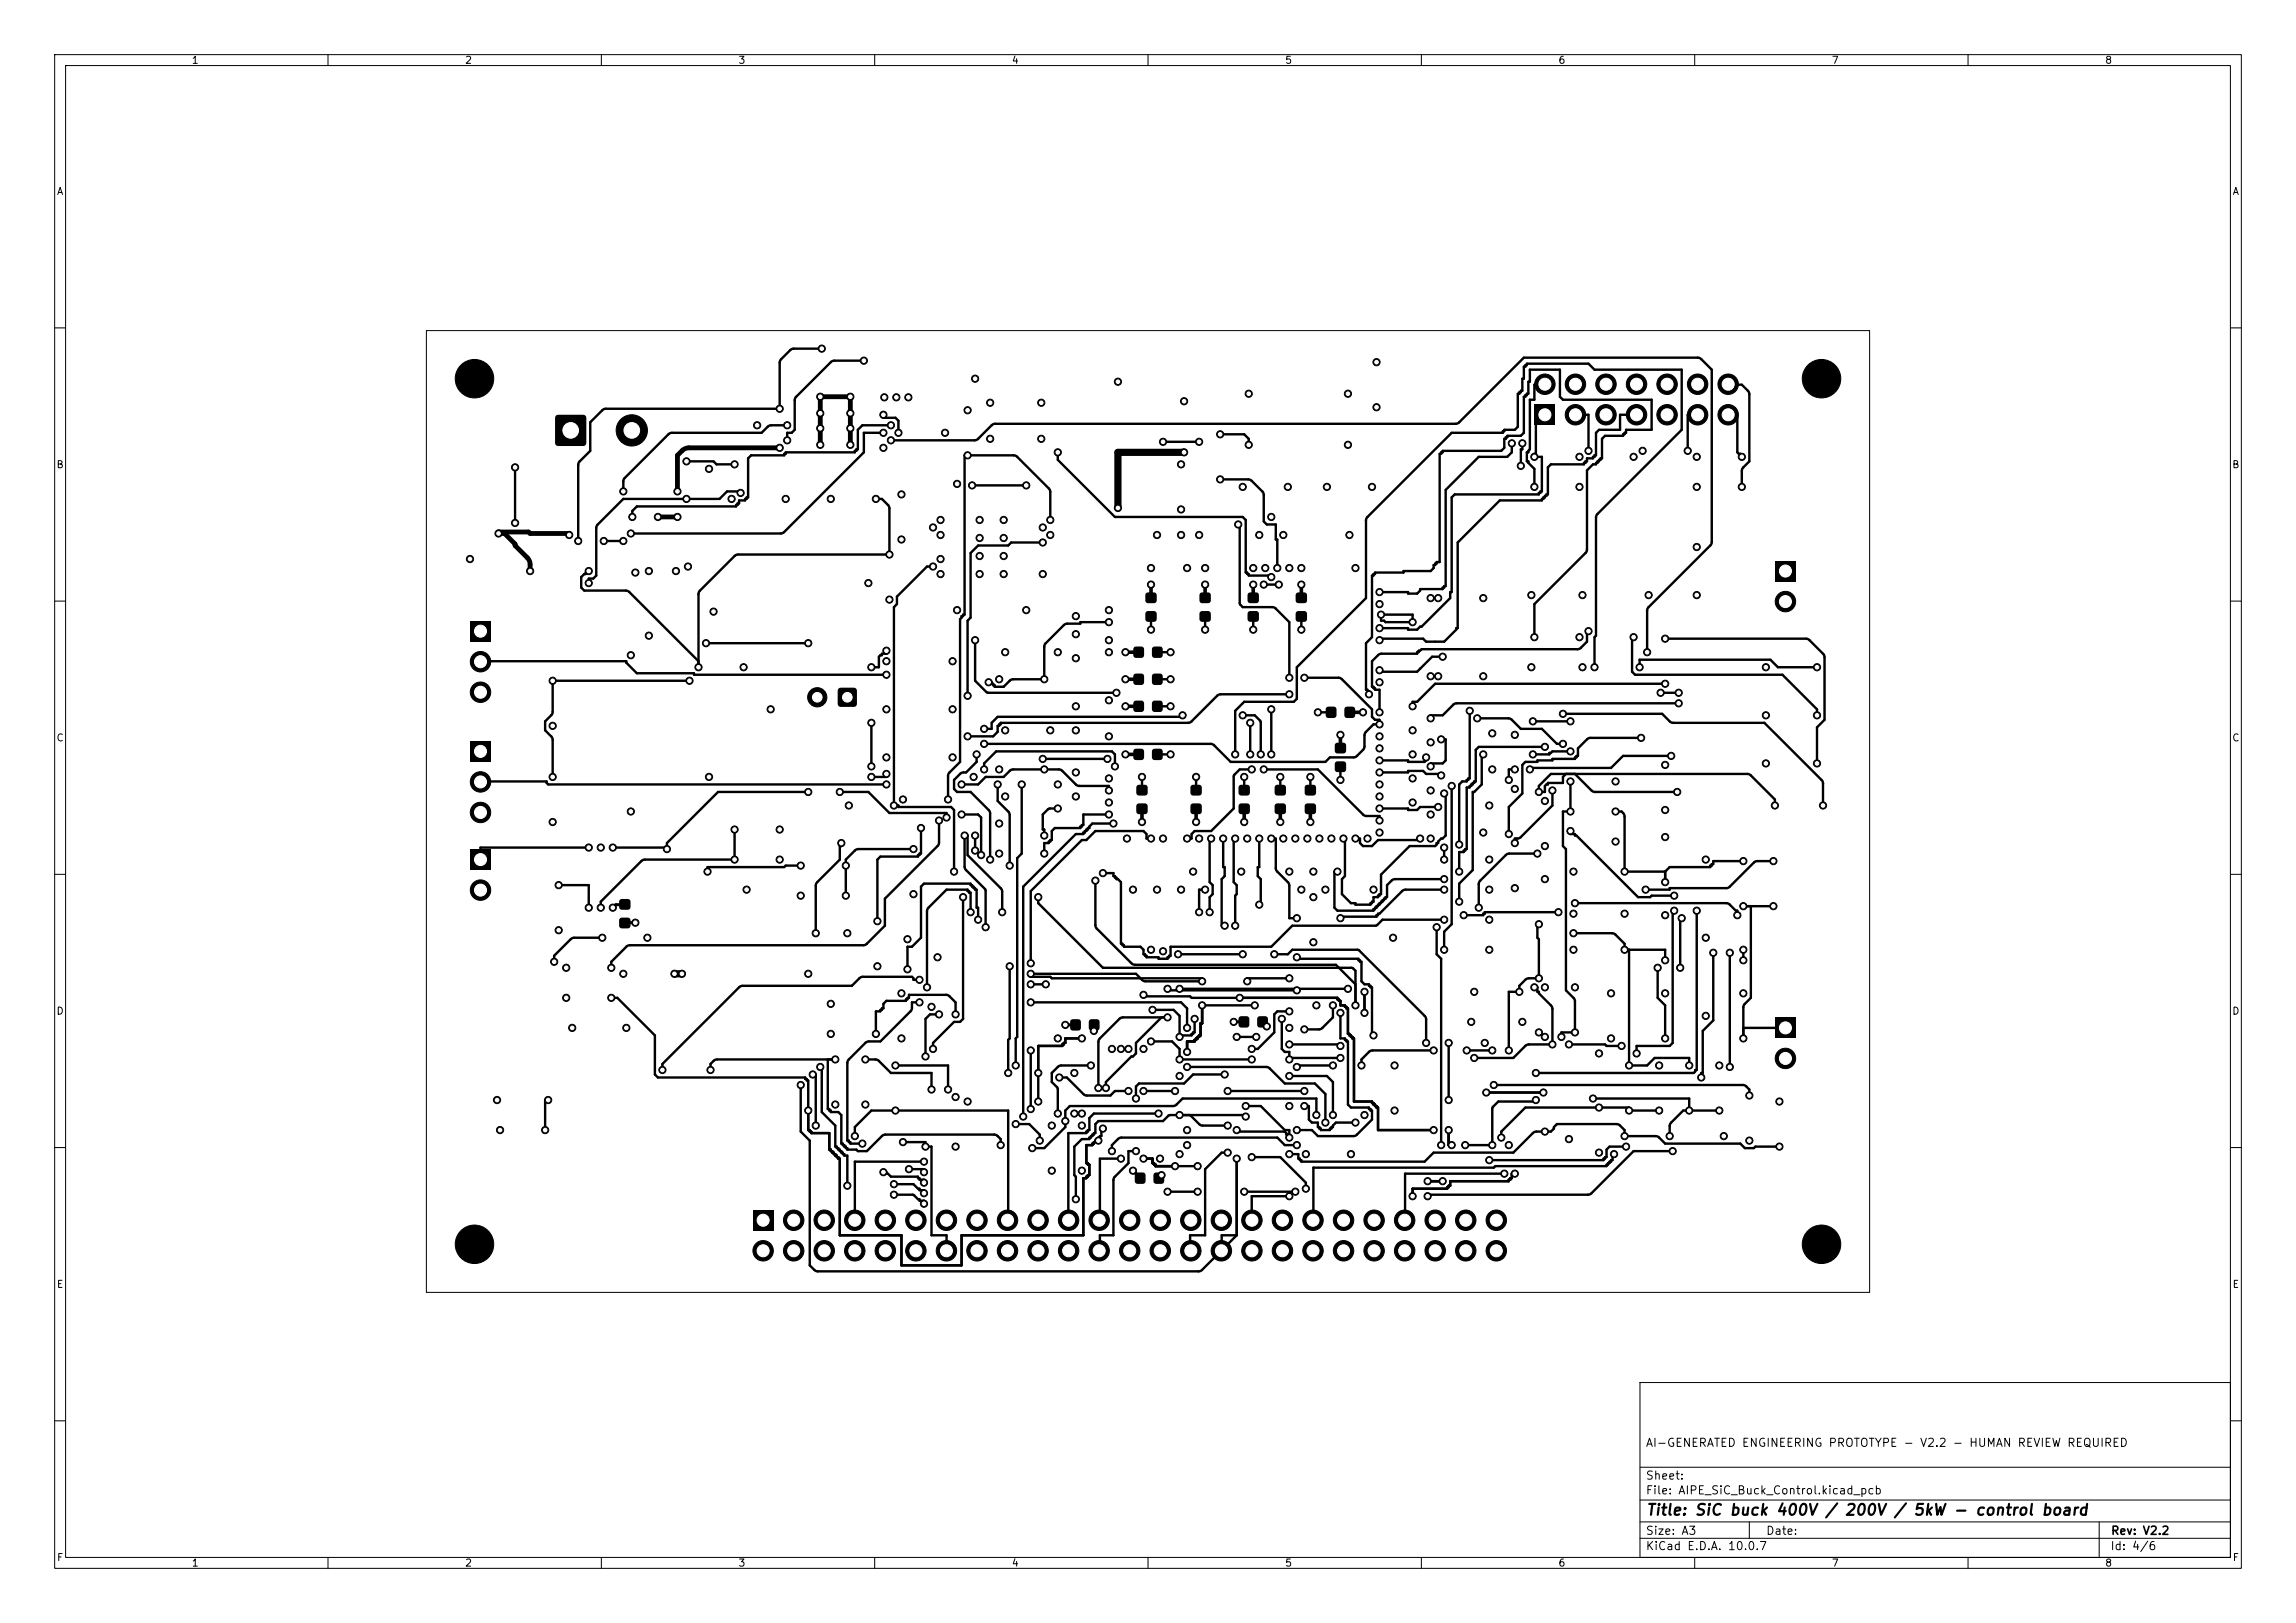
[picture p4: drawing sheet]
<svg xmlns="http://www.w3.org/2000/svg" width="420mm" height="297mm" viewBox="0 0 420 297" stroke-linecap="round" stroke-linejoin="round" font-family="sans-serif">
<defs><g id="words">
<text font-size="2" x="301" y="277.8">Title: SiC buck 400V / 200V / 5kW - control board</text>
<g font-size="1.5">
<text x="300.9" y="265.1">AI-GENERATED ENGINEERING PROTOTYPE - V2.2 - HUMAN REVIEW REQUIRED</text>
<text x="300.9" y="273.8">File: AIPE_SiC_Buck_Control.kicad_pcb</text>
<text x="300.9" y="271.1">Sheet:</text>
<text x="300.9" y="281.2">Size: A3</text>
<text x="322.9" y="281.2">Date:</text>
<text x="386" y="281.2">Rev: V2.2</text>
<text x="300.9" y="284">KiCad E.D.A. 10.0.7</text>
<text x="385.9" y="284">Id: 4/6</text>
</g>
<g font-size="1.3">
<text x="35" y="12">1</text>
<text x="85" y="12">2</text>
<text x="135" y="12">3</text>
<text x="185" y="12">4</text>
<text x="235" y="12">5</text>
<text x="285" y="12">6</text>
<text x="335" y="12">7</text>
<text x="385" y="12">8</text>
<text x="10.3" y="36">A</text>
<text x="408.3" y="36">A</text>
<text x="10.2" y="86">B</text>
<text x="408.2" y="86">B</text>
<text x="10.2" y="136">C</text>
<text x="408.2" y="136">C</text>
<text x="10.2" y="186">D</text>
<text x="408.2" y="186">D</text>
<text x="10.3" y="236">E</text>
<text x="408.3" y="236">E</text>
<text x="10.3" y="286">F</text>
<text x="35" y="287">1</text>
<text x="85" y="287">2</text>
<text x="135" y="287">3</text>
<text x="185" y="287">4</text>
<text x="235" y="287">5</text>
<text x="285" y="287">6</text>
<text x="335" y="287">7</text>
<text x="385" y="287">8</text>
<text x="408.3" y="286">F</text>
</g>
</g></defs>
<g fill="none" stroke="#000" stroke-width=".18">
<path d="M10 10h400v277h-400zM12 12h396v273h-396zM60 10v2M110 10v2M160 10v2M210 10v2M260 10v2M310 10v2M360 10v2M10 60h2M78 60.5h264v176h-264zM408 60h2"/>
<path d="M10 110h2M408 110h2M10 160h2M408 160h2M10 210h2M408 210h2M300 253h108v32h-108zM10 260h2M300 278.5h108M300 274.5h108M300 268.5h108M320 278.5v3"/>
<path d="M384 278.5v6.5M408 260h2M60 285v2M110 285v2M160 285v2M210 285v2M260 285v2M300 281.5h108M310 285v2M360 285v2"/>
</g>
<g fill="#000">
<path d="M101.7 76.1l.4-.2h4.6a.55 .55 0 0 1 .6 .6v4.6a.55 .55 0 0 1-.6 .5h-4.6a.55 .55 0 0 1-.6-.5v-4.6zM280.7 74h3.8v3.8h-3.8zM86 113.6h3.8v3.8h-3.8zM207.4 118.5l.4-.2h1a.49 .49 0 0 1 .5 .5v1.1a.49 .49 0 0 1-.5 .5h-1a.49 .49 0 0 1-.5-.5v-1.1zM210.9 118.5l.3-.2h1a.49 .49 0 0 1 .5 .5v1.1a.49 .49 0 0 1-.5 .5h-1a.5 .5 0 0 1-.5-.5v-1.1zM209.6 108.6l.4-.2h1.1a.49 .49 0 0 1 .5 .5v1a.49 .49 0 0 1-.5 .5h-1.1a.49 .49 0 0 1-.5-.5v-1zM209.6 112l.4-.2h1.1a.49 .49 0 0 1 .5 .5v1a.5 .5 0 0 1-.5 .5h-1.1a.5 .5 0 0 1-.5-.5v-1zM219.5 108.6l.4-.2h1.1a.5 .5 0 0 1 .5 .5v1a.5 .5 0 0 1-.5 .5h-1.1a.49 .49 0 0 1-.5-.5v-1zM219.5 112l.4-.2h1.1a.5 .5 0 0 1 .5 .5v1a.5 .5 0 0 1-.5 .5h-1.1a.5 .5 0 0 1-.5-.5v-1zM228.3 108.6l.4-.2h1.1a.49 .49 0 0 1 .5 .5v1a.49 .49 0 0 1-.5 .5h-1.1a.49 .49 0 0 1-.5-.5v-1zM228.3 112l.4-.2h1.1a.49 .49 0 0 1 .5 .5v1a.5 .5 0 0 1-.5 .5h-1.1a.5 .5 0 0 1-.5-.5v-1zM237.1 108.6l.4-.2h1.1a.5 .5 0 0 1 .5 .5v1a.5 .5 0 0 1-.5 .5h-1.1a.49 .49 0 0 1-.5-.5v-1z"/>
<path d="M237.1 112l.4-.2h1.1a.5 .5 0 0 1 .5 .5v1a.5 .5 0 0 1-.5 .5h-1.1a.5 .5 0 0 1-.5-.5v-1zM324.7 102.6h3.8v3.8h-3.8zM86 135.6h3.8v3.8h-3.8zM153.4 126l.4-.2h2.4a.55 .55 0 0 1 .6 .6v2.4a.55 .55 0 0 1-.6 .6h-2.4a.55 .55 0 0 1-.6-.6v-2.4zM207.4 128.4l.4-.2h1a.49 .49 0 0 1 .5 .5v1.1a.5 .5 0 0 1-.5 .5h-1a.5 .5 0 0 1-.5-.5v-1.1zM207.4 123.4l.4-.1h1a.49 .49 0 0 1 .5 .5v1.1a.49 .49 0 0 1-.5 .4h-1a.49 .49 0 0 1-.5-.4v-1.1zM207.4 137.2l.4-.2h1a.49 .49 0 0 1 .5 .5v1.1a.49 .49 0 0 1-.5 .5h-1a.49 .49 0 0 1-.5-.5v-1.1zM210.9 128.4l.3-.2h1a.49 .49 0 0 1 .5 .5v1.1a.5 .5 0 0 1-.5 .5h-1a.5 .5 0 0 1-.5-.5v-1.1zM210.9 123.4l.3-.1h1a.49 .49 0 0 1 .5 .5v1.1a.49 .49 0 0 1-.5 .4h-1a.5 .5 0 0 1-.5-.4v-1.1zM210.9 137.2l.3-.2h1a.49 .49 0 0 1 .5 .5v1.1a.49 .49 0 0 1-.5 .5h-1a.5 .5 0 0 1-.5-.5v-1.1zM242.6 129.5l.4-.2h1a.49 .49 0 0 1 .5 .5v1.1a.49 .49 0 0 1-.5 .5h-1a.49 .49 0 0 1-.5-.5v-1.1zM244.3 136.1l.3-.2h1.1a.5 .5 0 0 1 .5 .5v1a.5 .5 0 0 1-.5 .5h-1.1a.5 .5 0 0 1-.5-.5v-1z"/>
<path d="M244.3 139.5l.3-.2h1.1a.5 .5 0 0 1 .5 .5v1a.5 .5 0 0 1-.5 .5h-1.1a.5 .5 0 0 1-.5-.5v-1zM246.1 129.5l.3-.2h1a.49 .49 0 0 1 .5 .5v1.1a.49 .49 0 0 1-.5 .5h-1a.49 .49 0 0 1-.5-.5v-1.1zM86 155.4h3.8v3.8h-3.8zM208 147.2l.3-.2h1.1a.49 .49 0 0 1 .5 .5v1a.5 .5 0 0 1-.5 .5h-1.1a.5 .5 0 0 1-.5-.5v-1zM208 143.8l.3-.2h1.1a.49 .49 0 0 1 .5 .5v1a.5 .5 0 0 1-.5 .5h-1.1a.5 .5 0 0 1-.5-.5v-1zM217.9 147.2l.3-.2h1.1a.49 .49 0 0 1 .5 .5v1a.5 .5 0 0 1-.5 .5h-1.1a.5 .5 0 0 1-.5-.5v-1zM217.9 143.8l.3-.2h1.1a.49 .49 0 0 1 .5 .5v1a.5 .5 0 0 1-.5 .5h-1.1a.5 .5 0 0 1-.5-.5v-1zM226.7 147.2l.3-.2h1.1a.5 .5 0 0 1 .5 .5v1a.5 .5 0 0 1-.5 .5h-1.1a.5 .5 0 0 1-.5-.5v-1zM226.7 143.8l.3-.2h1.1a.5 .5 0 0 1 .5 .5v1a.5 .5 0 0 1-.5 .5h-1.1a.5 .5 0 0 1-.5-.5v-1zM233.3 147.2l.3-.2h1.1a.49 .49 0 0 1 .5 .5v1a.5 .5 0 0 1-.5 .5h-1.1a.5 .5 0 0 1-.5-.5v-1zM233.3 143.8l.3-.2h1.1a.49 .49 0 0 1 .5 .5v1a.5 .5 0 0 1-.5 .5h-1.1a.5 .5 0 0 1-.5-.5v-1zM238.8 147.2l.3-.2h1.1a.49 .49 0 0 1 .5 .5v1a.5 .5 0 0 1-.5 .5h-1.1a.5 .5 0 0 1-.5-.5v-1z"/>
<path d="M238.8 143.8l.3-.2h1.1a.49 .49 0 0 1 .5 .5v1a.5 .5 0 0 1-.5 .5h-1.1a.5 .5 0 0 1-.5-.5v-1zM113.4 164.7l.3-.2h1.1a.5 .5 0 0 1 .5 .5v1a.49 .49 0 0 1-.5 .5h-1.1a.49 .49 0 0 1-.5-.5v-1zM113.4 168.1l.3-.2h1.1a.5 .5 0 0 1 .5 .5v1a.49 .49 0 0 1-.5 .5h-1.1a.49 .49 0 0 1-.5-.5v-1zM195.9 186.7l.3-.2h1a.5 .5 0 0 1 .5 .5v1.1a.5 .5 0 0 1-.5 .5h-1a.5 .5 0 0 1-.5-.5v-1.1zM199.3 186.7l.4-.2h.9a.5 .5 0 0 1 .5 .5v1.1a.5 .5 0 0 1-.5 .5h-.9a.5 .5 0 0 1-.5-.5v-1.1zM226.7 186.1l.3-.1h1a.5 .5 0 0 1 .5 .5v1.1a.5 .5 0 0 1-.5 .4h-1a.5 .5 0 0 1-.5-.4v-1.1zM230.1 186.1l.4-.1h.9a.5 .5 0 0 1 .5 .5v1.1a.5 .5 0 0 1-.5 .4h-.9a.5 .5 0 0 1-.5-.4v-1.1zM324.7 186.2h3.8v3.8h-3.8zM207.7 214.7l.4-.1h1a.49 .49 0 0 1 .5 .5v1.1a.49 .49 0 0 1-.5 .4h-1a.49 .49 0 0 1-.5-.4v-1.1zM211.1 214.7l.4-.1h1a.49 .49 0 0 1 .5 .5v1.1a.49 .49 0 0 1-.5 .4h-1a.49 .49 0 0 1-.5-.4v-1.1zM137.7 221.4h3.8v3.8h-3.8z"/>
</g>
<g fill="#000" stroke="#000" stroke-width=".18">
<circle cx="86.8" cy="69.3" r="3.5"/>
<circle cx="115.6" cy="78.8" r="2.86"/>
<circle cx="138.5" cy="77.8" r=".66"/>
<circle cx="142.6" cy="74.8" r=".66"/>
<circle cx="144" cy="77.8" r=".66"/>
<circle cx="150" cy="78.4" r=".66"/>
<circle cx="150" cy="75.6" r=".66"/>
<circle cx="150" cy="72.6" r=".66"/>
<circle cx="150.3" cy="63.8" r=".66"/>
<circle cx="155.5" cy="78.4" r=".66"/>
<circle cx="155.5" cy="75.6" r=".66"/>
<circle cx="155.5" cy="72.6" r=".66"/>
<circle cx="158" cy="66" r=".66"/>
<circle cx="161.6" cy="79.2" r=".66"/>
<circle cx="161.6" cy="75.9" r=".66"/>
<circle cx="161.8" cy="72.7" r=".66"/>
<circle cx="163" cy="77.8" r=".66"/>
<circle cx="164" cy="72.7" r=".66"/>
<circle cx="164.3" cy="79.2" r=".66"/>
<circle cx="166.2" cy="72.7" r=".66"/>
<circle cx="172.9" cy="79.2" r=".66"/>
<circle cx="177" cy="75.1" r=".66"/>
<circle cx="178.4" cy="69.3" r=".66"/>
<circle cx="181.1" cy="73.7" r=".66"/>
<circle cx="190.5" cy="73.7" r=".66"/>
<circle cx="204.5" cy="69.9" r=".66"/>
<circle cx="216.6" cy="73.4" r=".66"/>
<circle cx="223.2" cy="79.5" r=".66"/>
<circle cx="228.4" cy="72.1" r=".66"/>
<circle cx="246.6" cy="72.1" r=".66"/>
<circle cx="251.8" cy="66.3" r=".66"/>
<circle cx="251.8" cy="74.5" r=".66"/>
<circle cx="282.6" cy="70.3" r="1.87"/>
<circle cx="288.2" cy="70.3" r="1.87"/>
<circle cx="288.2" cy="75.9" r="1.87"/>
<circle cx="293.8" cy="70.3" r="1.87"/>
<circle cx="293.8" cy="75.9" r="1.87"/>
<circle cx="299.4" cy="70.3" r="1.87"/>
<circle cx="299.4" cy="75.9" r="1.87"/>
<circle cx="304.9" cy="75.9" r="1.87"/>
<circle cx="304.9" cy="70.3" r="1.87"/>
<circle cx="310.5" cy="70.3" r="1.87"/>
<circle cx="310.5" cy="75.9" r="1.87"/>
<circle cx="316.1" cy="70.3" r="1.87"/>
<circle cx="316.1" cy="75.9" r="1.87"/>
<circle cx="333.2" cy="69.3" r="3.5"/>
<circle cx="91.2" cy="97.6" r=".66"/>
<circle cx="94.2" cy="95.7" r=".66"/>
<circle cx="94.2" cy="85.5" r=".66"/>
<circle cx="104.1" cy="97.9" r=".66"/>
<circle cx="105.8" cy="99" r=".66"/>
<circle cx="110.4" cy="99" r=".66"/>
<circle cx="114" cy="99" r=".66"/>
<circle cx="114" cy="89.9" r=".66"/>
<circle cx="115.4" cy="97.6" r=".66"/>
<circle cx="115.7" cy="94.6" r=".66"/>
<circle cx="120.3" cy="94.6" r=".66"/>
<circle cx="123.9" cy="94.6" r=".66"/>
<circle cx="123.9" cy="89.9" r=".66"/>
<circle cx="125.6" cy="84.4" r=".66"/>
<circle cx="125.6" cy="91.3" r=".66"/>
<circle cx="129.7" cy="85.8" r=".66"/>
<circle cx="133.8" cy="91.3" r=".66"/>
<circle cx="134.4" cy="85" r=".66"/>
<circle cx="135.5" cy="90.2" r=".66"/>
<circle cx="142.6" cy="82" r=".66"/>
<circle cx="143.7" cy="91.3" r=".66"/>
<circle cx="144" cy="80.6" r=".66"/>
<circle cx="150" cy="81.4" r=".66"/>
<circle cx="152" cy="91.3" r=".66"/>
<circle cx="155.5" cy="81.4" r=".66"/>
<circle cx="160.2" cy="91.3" r=".66"/>
<circle cx="161.6" cy="82" r=".66"/>
<circle cx="163" cy="80.6" r=".66"/>
<circle cx="164.9" cy="98.7" r=".66"/>
<circle cx="164.9" cy="90.5" r=".66"/>
<circle cx="170.7" cy="96.5" r=".66"/>
<circle cx="172" cy="97.9" r=".66"/>
<circle cx="172" cy="95.2" r=".66"/>
<circle cx="175.1" cy="88.6" r=".66"/>
<circle cx="177" cy="83.3" r=".66"/>
<circle cx="177.8" cy="88.8" r=".66"/>
<circle cx="179.2" cy="95.2" r=".66"/>
<circle cx="179.2" cy="98.5" r=".66"/>
<circle cx="181.1" cy="80.3" r=".66"/>
<circle cx="183.6" cy="95.2" r=".66"/>
<circle cx="183.6" cy="98.5" r=".66"/>
<circle cx="187.7" cy="88.8" r=".66"/>
<circle cx="190.5" cy="80.3" r=".66"/>
<circle cx="190.7" cy="96.5" r=".66"/>
<circle cx="190.7" cy="99.3" r=".66"/>
<circle cx="192.1" cy="97.9" r=".66"/>
<circle cx="192.1" cy="95.2" r=".66"/>
<circle cx="193.5" cy="82.8" r=".66"/>
<circle cx="204.5" cy="93" r=".66"/>
<circle cx="211.6" cy="97.9" r=".66"/>
<circle cx="212.7" cy="80.9" r=".66"/>
<circle cx="216" cy="97.9" r=".66"/>
<circle cx="216" cy="85" r=".66"/>
<circle cx="216" cy="93.2" r=".66"/>
<circle cx="216.6" cy="82.8" r=".66"/>
<circle cx="219.3" cy="97.9" r=".66"/>
<circle cx="219.3" cy="80.9" r=".66"/>
<circle cx="223.2" cy="87.7" r=".66"/>
<circle cx="226.5" cy="96" r=".66"/>
<circle cx="227.3" cy="89.1" r=".66"/>
<circle cx="228.4" cy="81.4" r=".66"/>
<circle cx="230.3" cy="97.9" r=".66"/>
<circle cx="232.5" cy="94.6" r=".66"/>
<circle cx="234.7" cy="97.9" r=".66"/>
<circle cx="235.6" cy="89.1" r=".66"/>
<circle cx="242.7" cy="89.1" r=".66"/>
<circle cx="246.6" cy="81.4" r=".66"/>
<circle cx="246.8" cy="97.9" r=".66"/>
<circle cx="251" cy="89.1" r=".66"/>
<circle cx="276.5" cy="81.1" r=".66"/>
<circle cx="278.2" cy="85.3" r=".66"/>
<circle cx="278.5" cy="81.1" r=".66"/>
<circle cx="280.7" cy="83.6" r=".66"/>
<circle cx="280.7" cy="89.1" r=".66"/>
<circle cx="288.9" cy="83.6" r=".66"/>
<circle cx="288.9" cy="89.1" r=".66"/>
<circle cx="290.6" cy="82.5" r=".66"/>
<circle cx="298.8" cy="83.6" r=".66"/>
<circle cx="300.5" cy="82.5" r=".66"/>
<circle cx="308.7" cy="82.5" r=".66"/>
<circle cx="310.4" cy="83.6" r=".66"/>
<circle cx="310.4" cy="89.1" r=".66"/>
<circle cx="318.6" cy="83.6" r=".66"/>
<circle cx="318.6" cy="89.1" r=".66"/>
<circle cx="86" cy="102.3" r=".66"/>
<circle cx="97" cy="104.5" r=".66"/>
<circle cx="107.7" cy="106.7" r=".66"/>
<circle cx="107.7" cy="104.5" r=".66"/>
<circle cx="115.4" cy="119.9" r=".66"/>
<circle cx="116.2" cy="104.8" r=".66"/>
<circle cx="118.7" cy="104.5" r=".66"/>
<circle cx="118.7" cy="116.3" r=".66"/>
<circle cx="123.6" cy="104.5" r=".66"/>
<circle cx="125.8" cy="103.7" r=".66"/>
<circle cx="129.1" cy="117.7" r=".66"/>
<circle cx="130.5" cy="111.9" r=".66"/>
<circle cx="147.8" cy="117.7" r=".66"/>
<circle cx="158.8" cy="106.7" r=".66"/>
<circle cx="162.1" cy="119.1" r=".66"/>
<circle cx="162.7" cy="109.7" r=".66"/>
<circle cx="162.7" cy="101.5" r=".66"/>
<circle cx="170.7" cy="103.7" r=".66"/>
<circle cx="172" cy="105.1" r=".66"/>
<circle cx="172" cy="102.3" r=".66"/>
<circle cx="175.1" cy="111.7" r=".66"/>
<circle cx="178.4" cy="117.2" r=".66"/>
<circle cx="179.2" cy="105.1" r=".66"/>
<circle cx="179.2" cy="101.8" r=".66"/>
<circle cx="183.6" cy="105.1" r=".66"/>
<circle cx="183.6" cy="101.8" r=".66"/>
<circle cx="183.9" cy="119.4" r=".66"/>
<circle cx="187.7" cy="111.7" r=".66"/>
<circle cx="190.7" cy="105.1" r=".66"/>
<circle cx="193.5" cy="119.4" r=".66"/>
<circle cx="196.8" cy="112.8" r=".66"/>
<circle cx="196.8" cy="116.1" r=".66"/>
<circle cx="202.8" cy="113.9" r=".66"/>
<circle cx="202.8" cy="119.4" r=".66"/>
<circle cx="202.8" cy="111.7" r=".66"/>
<circle cx="202.8" cy="117.2" r=".66"/>
<circle cx="205.9" cy="119.4" r=".66"/>
<circle cx="210.5" cy="115.2" r=".66"/>
<circle cx="210.5" cy="104" r=".66"/>
<circle cx="210.5" cy="107" r=".66"/>
<circle cx="214.1" cy="119.4" r=".66"/>
<circle cx="217.1" cy="104" r=".66"/>
<circle cx="220.4" cy="115.2" r=".66"/>
<circle cx="220.4" cy="104" r=".66"/>
<circle cx="220.4" cy="107" r=".66"/>
<circle cx="229.2" cy="115.2" r=".66"/>
<circle cx="229.2" cy="104" r=".66"/>
<circle cx="229.2" cy="107" r=".66"/>
<circle cx="231.2" cy="107" r=".66"/>
<circle cx="231.4" cy="104" r=".66"/>
<circle cx="232.5" cy="105.6" r=".66"/>
<circle cx="233.6" cy="104" r=".66"/>
<circle cx="233.9" cy="107" r=".66"/>
<circle cx="235.8" cy="104" r=".66"/>
<circle cx="238" cy="115.2" r=".66"/>
<circle cx="238" cy="104" r=".66"/>
<circle cx="238" cy="107" r=".66"/>
<circle cx="247.9" cy="104" r=".66"/>
<circle cx="252.3" cy="115" r=".66"/>
<circle cx="252.3" cy="110.6" r=".66"/>
<circle cx="252.3" cy="108.4" r=".66"/>
<circle cx="252.3" cy="117.2" r=".66"/>
<circle cx="252.6" cy="112.5" r=".66"/>
<circle cx="258.4" cy="113.9" r=".66"/>
<circle cx="261.7" cy="109.5" r=".66"/>
<circle cx="263.1" cy="109.5" r=".66"/>
<circle cx="271.3" cy="109.5" r=".66"/>
<circle cx="280.1" cy="108.9" r=".66"/>
<circle cx="280.7" cy="116.6" r=".66"/>
<circle cx="288.9" cy="116.6" r=".66"/>
<circle cx="289.5" cy="108.9" r=".66"/>
<circle cx="290.6" cy="115.5" r=".66"/>
<circle cx="298.8" cy="116.6" r=".66"/>
<circle cx="301.3" cy="119.4" r=".66"/>
<circle cx="301.6" cy="108.9" r=".66"/>
<circle cx="304.6" cy="116.9" r=".66"/>
<circle cx="310.4" cy="108.9" r=".66"/>
<circle cx="310.4" cy="100.1" r=".66"/>
<circle cx="326.6" cy="110.1" r="1.87"/>
<circle cx="87.9" cy="121.1" r="1.87"/>
<circle cx="87.9" cy="126.7" r="1.87"/>
<circle cx="101.1" cy="132.8" r=".66"/>
<circle cx="101.1" cy="124.6" r=".66"/>
<circle cx="126.1" cy="124.6" r=".66"/>
<circle cx="127.8" cy="122.1" r=".66"/>
<circle cx="136" cy="122.1" r=".66"/>
<circle cx="141" cy="129.8" r=".66"/>
<circle cx="149.5" cy="127.6" r="1.76"/>
<circle cx="159.4" cy="132.3" r=".66"/>
<circle cx="159.4" cy="122.1" r=".66"/>
<circle cx="162.1" cy="129.8" r=".66"/>
<circle cx="162.1" cy="123.5" r=".66"/>
<circle cx="162.1" cy="121" r=".66"/>
<circle cx="162.1" cy="138.6" r=".66"/>
<circle cx="174.2" cy="129.8" r=".66"/>
<circle cx="174.2" cy="121" r=".66"/>
<circle cx="174.2" cy="138.6" r=".66"/>
<circle cx="177" cy="134.8" r=".66"/>
<circle cx="177" cy="127.3" r=".66"/>
<circle cx="178.6" cy="138.1" r=".66"/>
<circle cx="180" cy="136.1" r=".66"/>
<circle cx="180" cy="133.4" r=".66"/>
<circle cx="180.8" cy="124.9" r=".66"/>
<circle cx="182.8" cy="124.3" r=".66"/>
<circle cx="183.9" cy="133.7" r=".66"/>
<circle cx="190.7" cy="138.9" r=".66"/>
<circle cx="191" cy="124.3" r=".66"/>
<circle cx="192.1" cy="133.7" r=".66"/>
<circle cx="196.8" cy="120.5" r=".66"/>
<circle cx="196.8" cy="133.7" r=".66"/>
<circle cx="196.8" cy="129.3" r=".66"/>
<circle cx="202.6" cy="138.9" r=".66"/>
<circle cx="202.8" cy="134.8" r=".66"/>
<circle cx="202.8" cy="128.2" r=".66"/>
<circle cx="204.2" cy="126.8" r=".66"/>
<circle cx="205.9" cy="124.3" r=".66"/>
<circle cx="205.9" cy="129.3" r=".66"/>
<circle cx="205.9" cy="138.1" r=".66"/>
<circle cx="214.1" cy="124.3" r=".66"/>
<circle cx="214.1" cy="129.3" r=".66"/>
<circle cx="214.1" cy="138.1" r=".66"/>
<circle cx="216.3" cy="130.9" r=".66"/>
<circle cx="225.9" cy="138.1" r=".66"/>
<circle cx="227.3" cy="130.9" r=".66"/>
<circle cx="228.7" cy="132.3" r=".66"/>
<circle cx="228.7" cy="138.1" r=".66"/>
<circle cx="230.6" cy="138.1" r=".66"/>
<circle cx="232.5" cy="129.8" r=".66"/>
<circle cx="232.5" cy="138.1" r=".66"/>
<circle cx="235.8" cy="127.1" r=".66"/>
<circle cx="235.8" cy="124" r=".66"/>
<circle cx="238.6" cy="124" r=".66"/>
<circle cx="241.1" cy="130.4" r=".66"/>
<circle cx="245.2" cy="134.5" r=".66"/>
<circle cx="249.3" cy="130.4" r=".66"/>
<circle cx="250.4" cy="127.1" r=".66"/>
<circle cx="252.3" cy="139.2" r=".66"/>
<circle cx="252.3" cy="130.4" r=".66"/>
<circle cx="252.3" cy="122.7" r=".66"/>
<circle cx="252.3" cy="132.6" r=".66"/>
<circle cx="252.3" cy="134.8" r=".66"/>
<circle cx="252.3" cy="137" r=".66"/>
<circle cx="252.3" cy="124.9" r=".66"/>
<circle cx="258.4" cy="133.7" r=".66"/>
<circle cx="258.4" cy="129.3" r=".66"/>
<circle cx="258.4" cy="138.1" r=".66"/>
<circle cx="260.9" cy="138.6" r=".66"/>
<circle cx="261.7" cy="131.5" r=".66"/>
<circle cx="261.7" cy="123.8" r=".66"/>
<circle cx="261.7" cy="135.9" r=".66"/>
<circle cx="263.1" cy="123.8" r=".66"/>
<circle cx="263.6" cy="135.3" r=".66"/>
<circle cx="263.9" cy="120.2" r=".66"/>
<circle cx="268.8" cy="130.1" r=".66"/>
<circle cx="270.2" cy="131.5" r=".66"/>
<circle cx="271.3" cy="123.8" r=".66"/>
<circle cx="271.3" cy="138.1" r=".66"/>
<circle cx="273" cy="134.2" r=".66"/>
<circle cx="277.1" cy="134.5" r=".66"/>
<circle cx="280.1" cy="122.1" r=".66"/>
<circle cx="280.4" cy="132" r=".66"/>
<circle cx="280.4" cy="138.1" r=".66"/>
<circle cx="282.6" cy="136.7" r=".66"/>
<circle cx="285.9" cy="130.6" r=".66"/>
<circle cx="285.9" cy="136.1" r=".66"/>
<circle cx="287.3" cy="132" r=".66"/>
<circle cx="287.3" cy="137.5" r=".66"/>
<circle cx="289.5" cy="122.1" r=".66"/>
<circle cx="291.7" cy="122.1" r=".66"/>
<circle cx="299.9" cy="122.1" r=".66"/>
<circle cx="300.2" cy="135" r=".66"/>
<circle cx="303.8" cy="126.8" r=".66"/>
<circle cx="304.6" cy="140" r=".66"/>
<circle cx="304.6" cy="125.1" r=".66"/>
<circle cx="305.7" cy="138.3" r=".66"/>
<circle cx="307.1" cy="126.8" r=".66"/>
<circle cx="307.1" cy="128.7" r=".66"/>
<circle cx="323" cy="122.1" r=".66"/>
<circle cx="323" cy="139.7" r=".66"/>
<circle cx="323" cy="130.9" r=".66"/>
<circle cx="332.4" cy="122.1" r=".66"/>
<circle cx="332.4" cy="139.7" r=".66"/>
<circle cx="332.4" cy="130.9" r=".66"/>
<circle cx="87.9" cy="148.7" r="1.87"/>
<circle cx="87.9" cy="143.1" r="1.87"/>
<circle cx="101.1" cy="142.2" r=".66"/>
<circle cx="101.1" cy="150.4" r=".66"/>
<circle cx="107.7" cy="155.1" r=".66"/>
<circle cx="109.9" cy="155.1" r=".66"/>
<circle cx="112.1" cy="155.1" r=".66"/>
<circle cx="115.4" cy="148.5" r=".66"/>
<circle cx="122" cy="155.4" r=".66"/>
<circle cx="129.4" cy="159.5" r=".66"/>
<circle cx="129.7" cy="142.2" r=".66"/>
<circle cx="134.4" cy="157.3" r=".66"/>
<circle cx="134.4" cy="151.8" r=".66"/>
<circle cx="142.6" cy="157.3" r=".66"/>
<circle cx="142.6" cy="151.8" r=".66"/>
<circle cx="146.5" cy="158.4" r=".66"/>
<circle cx="147.8" cy="144.9" r=".66"/>
<circle cx="153.6" cy="144.9" r=".66"/>
<circle cx="153.9" cy="154.3" r=".66"/>
<circle cx="154.7" cy="158.4" r=".66"/>
<circle cx="155.3" cy="147.4" r=".66"/>
<circle cx="159.4" cy="142.2" r=".66"/>
<circle cx="159.4" cy="140.3" r=".66"/>
<circle cx="162.1" cy="141.6" r=".66"/>
<circle cx="162.1" cy="143.6" r=".66"/>
<circle cx="163.5" cy="147.4" r=".66"/>
<circle cx="165.2" cy="146.3" r=".66"/>
<circle cx="167.1" cy="155.4" r=".66"/>
<circle cx="168.5" cy="151.5" r=".66"/>
<circle cx="171.8" cy="150.2" r=".66"/>
<circle cx="173.1" cy="149.6" r=".66"/>
<circle cx="173.4" cy="146.3" r=".66"/>
<circle cx="174.5" cy="159.5" r=".66"/>
<circle cx="175.9" cy="149.1" r=".66"/>
<circle cx="175.9" cy="143.6" r=".66"/>
<circle cx="176.4" cy="152.9" r=".66"/>
<circle cx="178.1" cy="142.2" r=".66"/>
<circle cx="178.4" cy="155.7" r=".66"/>
<circle cx="178.4" cy="152.9" r=".66"/>
<circle cx="179.5" cy="156.5" r=".66"/>
<circle cx="180" cy="140.8" r=".66"/>
<circle cx="181.1" cy="157.3" r=".66"/>
<circle cx="182.5" cy="143.6" r=".66"/>
<circle cx="182.8" cy="156.2" r=".66"/>
<circle cx="182.8" cy="140.8" r=".66"/>
<circle cx="182.8" cy="150.7" r=".66"/>
<circle cx="183.9" cy="145.8" r=".66"/>
<circle cx="184.7" cy="158.4" r=".66"/>
<circle cx="186.9" cy="143.6" r=".66"/>
<circle cx="191" cy="156.2" r=".66"/>
<circle cx="191" cy="140.8" r=".66"/>
<circle cx="191" cy="152.9" r=".66"/>
<circle cx="193.5" cy="148" r=".66"/>
<circle cx="193.5" cy="143.6" r=".66"/>
<circle cx="196.8" cy="141.4" r=".66"/>
<circle cx="196.8" cy="145.8" r=".66"/>
<circle cx="201.7" cy="159.8" r=".66"/>
<circle cx="202.8" cy="146.9" r=".66"/>
<circle cx="202.8" cy="149.1" r=".66"/>
<circle cx="202.8" cy="142.5" r=".66"/>
<circle cx="202.8" cy="144.7" r=".66"/>
<circle cx="203.7" cy="150.7" r=".66"/>
<circle cx="203.9" cy="140.3" r=".66"/>
<circle cx="206.1" cy="153.5" r=".66"/>
<circle cx="208.9" cy="142.2" r=".66"/>
<circle cx="208.9" cy="150.4" r=".66"/>
<circle cx="210.5" cy="153.5" r=".66"/>
<circle cx="212.7" cy="153.5" r=".66"/>
<circle cx="217.1" cy="153.5" r=".66"/>
<circle cx="218.2" cy="159.5" r=".66"/>
<circle cx="218.8" cy="142.2" r=".66"/>
<circle cx="218.8" cy="150.4" r=".66"/>
<circle cx="219.3" cy="153.5" r=".66"/>
<circle cx="221.5" cy="153.5" r=".66"/>
<circle cx="223.7" cy="153.5" r=".66"/>
<circle cx="225.9" cy="153.5" r=".66"/>
<circle cx="227" cy="159.5" r=".66"/>
<circle cx="227.6" cy="142.2" r=".66"/>
<circle cx="227.6" cy="150.4" r=".66"/>
<circle cx="228.1" cy="153.5" r=".66"/>
<circle cx="229" cy="140.8" r=".66"/>
<circle cx="230.3" cy="153.5" r=".66"/>
<circle cx="231.2" cy="140.8" r=".66"/>
<circle cx="232.5" cy="153.5" r=".66"/>
<circle cx="234.2" cy="142.2" r=".66"/>
<circle cx="234.2" cy="150.4" r=".66"/>
<circle cx="234.7" cy="153.5" r=".66"/>
<circle cx="235.8" cy="159.5" r=".66"/>
<circle cx="236.9" cy="153.5" r=".66"/>
<circle cx="239.1" cy="153.5" r=".66"/>
<circle cx="239.7" cy="142.2" r=".66"/>
<circle cx="239.7" cy="150.4" r=".66"/>
<circle cx="240.2" cy="159.5" r=".66"/>
<circle cx="241.3" cy="153.5" r=".66"/>
<circle cx="243.5" cy="153.5" r=".66"/>
<circle cx="244.6" cy="159.5" r=".66"/>
<circle cx="245.2" cy="142.7" r=".66"/>
<circle cx="245.7" cy="153.5" r=".66"/>
<circle cx="247.9" cy="153.5" r=".66"/>
<circle cx="250.1" cy="153.5" r=".66"/>
<circle cx="252.3" cy="150.2" r=".66"/>
<circle cx="252.3" cy="141.4" r=".66"/>
<circle cx="252.3" cy="152.4" r=".66"/>
<circle cx="252.3" cy="148" r=".66"/>
<circle cx="252.3" cy="145.8" r=".66"/>
<circle cx="252.3" cy="143.6" r=".66"/>
<circle cx="258.4" cy="146.9" r=".66"/>
<circle cx="258.4" cy="142.5" r=".66"/>
<circle cx="259.8" cy="153.5" r=".66"/>
<circle cx="261.7" cy="149.1" r=".66"/>
<circle cx="261.7" cy="140.3" r=".66"/>
<circle cx="261.7" cy="153.5" r=".66"/>
<circle cx="261.7" cy="144.7" r=".66"/>
<circle cx="263.1" cy="147.7" r=".66"/>
<circle cx="263.6" cy="141.9" r=".66"/>
<circle cx="264.2" cy="157.3" r=".66"/>
<circle cx="264.2" cy="155.1" r=".66"/>
<circle cx="264.2" cy="145.2" r=".66"/>
<circle cx="265.5" cy="143.8" r=".66"/>
<circle cx="266.9" cy="159.5" r=".66"/>
<circle cx="266.9" cy="154.6" r=".66"/>
<circle cx="271.3" cy="152.4" r=".66"/>
<circle cx="272.4" cy="147.4" r=".66"/>
<circle cx="272.4" cy="157.3" r=".66"/>
<circle cx="273" cy="140.8" r=".66"/>
<circle cx="276" cy="152.6" r=".66"/>
<circle cx="276" cy="142.7" r=".66"/>
<circle cx="277.1" cy="140.8" r=".66"/>
<circle cx="277.1" cy="154.3" r=".66"/>
<circle cx="277.1" cy="144.4" r=".66"/>
<circle cx="279.8" cy="140.8" r=".66"/>
<circle cx="281.2" cy="156.2" r=".66"/>
<circle cx="281.5" cy="144.9" r=".66"/>
<circle cx="282.6" cy="154.8" r=".66"/>
<circle cx="282.6" cy="146.6" r=".66"/>
<circle cx="284" cy="144.7" r=".66"/>
<circle cx="287.3" cy="148.5" r=".66"/>
<circle cx="287.3" cy="143" r=".66"/>
<circle cx="287.3" cy="152.1" r=".66"/>
<circle cx="287.8" cy="159.5" r=".66"/>
<circle cx="295.5" cy="148.5" r=".66"/>
<circle cx="295.5" cy="143" r=".66"/>
<circle cx="295.5" cy="154" r=".66"/>
<circle cx="297.2" cy="159.5" r=".66"/>
<circle cx="304.6" cy="148.2" r=".66"/>
<circle cx="304.6" cy="153.2" r=".66"/>
<circle cx="306.8" cy="144.9" r=".66"/>
<circle cx="312" cy="157.3" r=".66"/>
<circle cx="318.9" cy="157.6" r=".66"/>
<circle cx="324.4" cy="157.6" r=".66"/>
<circle cx="324.7" cy="147.4" r=".66"/>
<circle cx="333.5" cy="147.4" r=".66"/>
<circle cx="87.9" cy="162.9" r="1.87"/>
<circle cx="101.4" cy="176" r=".66"/>
<circle cx="102.2" cy="170.2" r=".66"/>
<circle cx="102.2" cy="162" r=".66"/>
<circle cx="103.6" cy="177.1" r=".66"/>
<circle cx="107.7" cy="166.1" r=".66"/>
<circle cx="109.9" cy="166.1" r=".66"/>
<circle cx="110.2" cy="171.6" r=".66"/>
<circle cx="111.8" cy="177.1" r=".66"/>
<circle cx="112.1" cy="166.1" r=".66"/>
<circle cx="114" cy="178.2" r=".66"/>
<circle cx="116.2" cy="168.9" r=".66"/>
<circle cx="118.4" cy="171.6" r=".66"/>
<circle cx="123.4" cy="178.2" r=".66"/>
<circle cx="124.7" cy="178.2" r=".66"/>
<circle cx="136.6" cy="162.8" r=".66"/>
<circle cx="146.5" cy="163.9" r=".66"/>
<circle cx="147.8" cy="178.2" r=".66"/>
<circle cx="149.2" cy="170.8" r=".66"/>
<circle cx="154.7" cy="163.9" r=".66"/>
<circle cx="155" cy="170.8" r=".66"/>
<circle cx="160.5" cy="168.6" r=".66"/>
<circle cx="160.5" cy="176.8" r=".66"/>
<circle cx="166" cy="177.4" r=".66"/>
<circle cx="166" cy="171.9" r=".66"/>
<circle cx="167.1" cy="163.6" r=".66"/>
<circle cx="168.2" cy="179.3" r=".66"/>
<circle cx="171.5" cy="175.2" r=".66"/>
<circle cx="176.2" cy="164.2" r=".66"/>
<circle cx="177.5" cy="166.9" r=".66"/>
<circle cx="178.9" cy="168.3" r=".66"/>
<circle cx="180.3" cy="169.7" r=".66"/>
<circle cx="183.3" cy="166.9" r=".66"/>
<circle cx="184.7" cy="176.8" r=".66"/>
<circle cx="188.5" cy="176.3" r=".66"/>
<circle cx="188.5" cy="178.2" r=".66"/>
<circle cx="189.9" cy="164.2" r=".66"/>
<circle cx="200.4" cy="161.2" r=".66"/>
<circle cx="207.2" cy="162.8" r=".66"/>
<circle cx="210.5" cy="173.8" r=".66"/>
<circle cx="211.6" cy="162.8" r=".66"/>
<circle cx="212.7" cy="174.1" r=".66"/>
<circle cx="215.5" cy="174.6" r=".66"/>
<circle cx="216" cy="162.8" r=".66"/>
<circle cx="219.3" cy="166.9" r=".66"/>
<circle cx="219.9" cy="179.6" r=".66"/>
<circle cx="220.4" cy="162.8" r=".66"/>
<circle cx="221.3" cy="166.9" r=".66"/>
<circle cx="224" cy="169.4" r=".66"/>
<circle cx="225.9" cy="169.4" r=".66"/>
<circle cx="227.3" cy="174.6" r=".66"/>
<circle cx="228.1" cy="179.6" r=".66"/>
<circle cx="230.3" cy="165.6" r=".66"/>
<circle cx="233.1" cy="174.6" r=".66"/>
<circle cx="235.8" cy="179" r=".66"/>
<circle cx="237.2" cy="175.2" r=".66"/>
<circle cx="237.2" cy="168" r=".66"/>
<circle cx="238" cy="162.8" r=".66"/>
<circle cx="240.2" cy="164.2" r=".66"/>
<circle cx="240.2" cy="172.4" r=".66"/>
<circle cx="242.4" cy="162.8" r=".66"/>
<circle cx="245.2" cy="168" r=".66"/>
<circle cx="251.2" cy="162.8" r=".66"/>
<circle cx="254.8" cy="171.6" r=".66"/>
<circle cx="262.8" cy="169.7" r=".66"/>
<circle cx="264.2" cy="173.8" r=".66"/>
<circle cx="264.2" cy="160.9" r=".66"/>
<circle cx="264.2" cy="162.8" r=".66"/>
<circle cx="264.2" cy="168.3" r=".66"/>
<circle cx="266.9" cy="165" r=".66"/>
<circle cx="267.7" cy="167.5" r=".66"/>
<circle cx="270.5" cy="166.1" r=".66"/>
<circle cx="272.4" cy="173.8" r=".66"/>
<circle cx="272.4" cy="162.8" r=".66"/>
<circle cx="272.4" cy="168.3" r=".66"/>
<circle cx="277.1" cy="162.5" r=".66"/>
<circle cx="281.5" cy="179" r=".66"/>
<circle cx="281.5" cy="169.1" r=".66"/>
<circle cx="282.6" cy="160.9" r=".66"/>
<circle cx="285.1" cy="166.9" r=".66"/>
<circle cx="287.8" cy="167.2" r=".66"/>
<circle cx="287.8" cy="173.8" r=".66"/>
<circle cx="287.8" cy="170.8" r=".66"/>
<circle cx="288.1" cy="165.3" r=".66"/>
<circle cx="297.2" cy="167.2" r=".66"/>
<circle cx="297.2" cy="173.8" r=".66"/>
<circle cx="301" cy="162.8" r=".66"/>
<circle cx="303.2" cy="177.1" r=".66"/>
<circle cx="304.6" cy="175.7" r=".66"/>
<circle cx="304.6" cy="167.5" r=".66"/>
<circle cx="304.6" cy="161.4" r=".66"/>
<circle cx="306.2" cy="166.7" r=".66"/>
<circle cx="306.2" cy="163.9" r=".66"/>
<circle cx="307.3" cy="177.1" r=".66"/>
<circle cx="307.6" cy="168" r=".66"/>
<circle cx="310.4" cy="166.7" r=".66"/>
<circle cx="312" cy="171.6" r=".66"/>
<circle cx="313.4" cy="174.4" r=".66"/>
<circle cx="316.4" cy="174.4" r=".66"/>
<circle cx="317.8" cy="167.5" r=".66"/>
<circle cx="318.9" cy="175.7" r=".66"/>
<circle cx="318.9" cy="173.8" r=".66"/>
<circle cx="318.9" cy="165.8" r=".66"/>
<circle cx="324.4" cy="165.8" r=".66"/>
<circle cx="103.6" cy="182.6" r=".66"/>
<circle cx="104.7" cy="188.1" r=".66"/>
<circle cx="111.8" cy="182.6" r=".66"/>
<circle cx="114.6" cy="188.1" r=".66"/>
<circle cx="121.2" cy="195.8" r=".66"/>
<circle cx="130" cy="195.8" r=".66"/>
<circle cx="146.5" cy="198.6" r=".66"/>
<circle cx="148.7" cy="196.6" r=".66"/>
<circle cx="150" cy="195.3" r=".66"/>
<circle cx="152" cy="189.2" r=".66"/>
<circle cx="152" cy="183.7" r=".66"/>
<circle cx="152.8" cy="193.9" r=".66"/>
<circle cx="158.3" cy="193.9" r=".66"/>
<circle cx="160.2" cy="189.2" r=".66"/>
<circle cx="163.8" cy="195" r=".66"/>
<circle cx="164.9" cy="181.8" r=".66"/>
<circle cx="164.9" cy="190" r=".66"/>
<circle cx="168.2" cy="183.4" r=".66"/>
<circle cx="169.3" cy="193.3" r=".66"/>
<circle cx="169.6" cy="180.7" r=".66"/>
<circle cx="170.4" cy="184.3" r=".66"/>
<circle cx="170.4" cy="199.4" r=".66"/>
<circle cx="170.7" cy="192" r=".66"/>
<circle cx="171.8" cy="185.6" r=".66"/>
<circle cx="173.4" cy="199.4" r=".66"/>
<circle cx="174.8" cy="185.6" r=".66"/>
<circle cx="184.4" cy="196.4" r=".66"/>
<circle cx="185.8" cy="195" r=".66"/>
<circle cx="188.5" cy="183.4" r=".66"/>
<circle cx="188.5" cy="192.2" r=".66"/>
<circle cx="188.5" cy="180.1" r=".66"/>
<circle cx="189.9" cy="196.4" r=".66"/>
<circle cx="191.3" cy="180.1" r=".66"/>
<circle cx="193.5" cy="190" r=".66"/>
<circle cx="193.8" cy="197.2" r=".66"/>
<circle cx="194.9" cy="187.6" r=".66"/>
<circle cx="196.5" cy="196.4" r=".66"/>
<circle cx="197.9" cy="190" r=".66"/>
<circle cx="199.5" cy="195" r=".66"/>
<circle cx="200.1" cy="188.7" r=".66"/>
<circle cx="200.9" cy="199.1" r=".66"/>
<circle cx="202.3" cy="199.1" r=".66"/>
<circle cx="203.4" cy="192" r=".66"/>
<circle cx="205" cy="192" r=".66"/>
<circle cx="206.4" cy="199.7" r=".66"/>
<circle cx="206.4" cy="192" r=".66"/>
<circle cx="209.2" cy="199.7" r=".66"/>
<circle cx="209.2" cy="192" r=".66"/>
<circle cx="209.2" cy="182.1" r=".66"/>
<circle cx="210.5" cy="190.6" r=".66"/>
<circle cx="210.8" cy="184.8" r=".66"/>
<circle cx="213.6" cy="186.2" r=".66"/>
<circle cx="213.6" cy="181" r=".66"/>
<circle cx="214.9" cy="199.7" r=".66"/>
<circle cx="215.8" cy="189.8" r=".66"/>
<circle cx="215.8" cy="196.9" r=".66"/>
<circle cx="215.8" cy="193.9" r=".66"/>
<circle cx="215.8" cy="181" r=".66"/>
<circle cx="217.1" cy="192.5" r=".66"/>
<circle cx="217.1" cy="188.1" r=".66"/>
<circle cx="217.1" cy="195.3" r=".66"/>
<circle cx="218.5" cy="186.5" r=".66"/>
<circle cx="219.9" cy="184" r=".66"/>
<circle cx="224" cy="196.6" r=".66"/>
<circle cx="224.6" cy="199.7" r=".66"/>
<circle cx="225.7" cy="187" r=".66"/>
<circle cx="226.2" cy="189.8" r=".66"/>
<circle cx="226.8" cy="182.6" r=".66"/>
<circle cx="229" cy="192" r=".66"/>
<circle cx="229" cy="193.9" r=".66"/>
<circle cx="229.5" cy="184" r=".66"/>
<circle cx="229.8" cy="189.8" r=".66"/>
<circle cx="231.7" cy="187.8" r=".66"/>
<circle cx="234.5" cy="186.5" r=".66"/>
<circle cx="235.8" cy="185.1" r=".66"/>
<circle cx="235.8" cy="191.1" r=".66"/>
<circle cx="235.8" cy="188.1" r=".66"/>
<circle cx="235.8" cy="196.9" r=".66"/>
<circle cx="235.8" cy="193.9" r=".66"/>
<circle cx="237.2" cy="181.2" r=".66"/>
<circle cx="237.2" cy="195.3" r=".66"/>
<circle cx="238.6" cy="199.7" r=".66"/>
<circle cx="238.6" cy="188.4" r=".66"/>
<circle cx="240.8" cy="184" r=".66"/>
<circle cx="243.8" cy="184" r=".66"/>
<circle cx="243.8" cy="195" r=".66"/>
<circle cx="245.2" cy="193.6" r=".66"/>
<circle cx="245.2" cy="191.4" r=".66"/>
<circle cx="245.2" cy="185.4" r=".66"/>
<circle cx="246.6" cy="181" r=".66"/>
<circle cx="247.9" cy="184" r=".66"/>
<circle cx="249" cy="195" r=".66"/>
<circle cx="249.6" cy="181.5" r=".66"/>
<circle cx="249.6" cy="185.4" r=".66"/>
<circle cx="251.2" cy="189.5" r=".66"/>
<circle cx="255.1" cy="195" r=".66"/>
<circle cx="260.9" cy="190.9" r=".66"/>
<circle cx="262.2" cy="192.2" r=".66"/>
<circle cx="265" cy="190.9" r=".66"/>
<circle cx="268.3" cy="192.2" r=".66"/>
<circle cx="269.1" cy="187" r=".66"/>
<circle cx="269.7" cy="193.6" r=".66"/>
<circle cx="269.7" cy="181.5" r=".66"/>
<circle cx="271.6" cy="190.9" r=".66"/>
<circle cx="271.9" cy="199.9" r=".66"/>
<circle cx="273" cy="192.2" r=".66"/>
<circle cx="273.2" cy="198.6" r=".66"/>
<circle cx="276" cy="192.2" r=".66"/>
<circle cx="277.9" cy="181.5" r=".66"/>
<circle cx="278.5" cy="187" r=".66"/>
<circle cx="280.7" cy="180.7" r=".66"/>
<circle cx="280.9" cy="196.4" r=".66"/>
<circle cx="281.5" cy="188.9" r=".66"/>
<circle cx="282.3" cy="199.9" r=".66"/>
<circle cx="282.6" cy="189.8" r=".66"/>
<circle cx="282.6" cy="180.7" r=".66"/>
<circle cx="284" cy="191.1" r=".66"/>
<circle cx="285.6" cy="189.8" r=".66"/>
<circle cx="287" cy="191.1" r=".66"/>
<circle cx="288.1" cy="188.9" r=".66"/>
<circle cx="288.1" cy="180.7" r=".66"/>
<circle cx="292.5" cy="192.8" r=".66"/>
<circle cx="294.7" cy="181.8" r=".66"/>
<circle cx="294.7" cy="190" r=".66"/>
<circle cx="296.6" cy="191.4" r=".66"/>
<circle cx="298" cy="195" r=".66"/>
<circle cx="299.4" cy="192.8" r=".66"/>
<circle cx="303.5" cy="195" r=".66"/>
<circle cx="304.6" cy="181.8" r=".66"/>
<circle cx="304.6" cy="190" r=".66"/>
<circle cx="309" cy="195" r=".66"/>
<circle cx="311.2" cy="197.2" r=".66"/>
<circle cx="312" cy="185.9" r=".66"/>
<circle cx="314.5" cy="195" r=".66"/>
<circle cx="316.4" cy="195.3" r=".66"/>
<circle cx="318.9" cy="181.8" r=".66"/>
<circle cx="318.9" cy="190" r=".66"/>
<circle cx="326.6" cy="193.7" r="1.87"/>
<circle cx="90.9" cy="201.3" r=".66"/>
<circle cx="91.5" cy="206.8" r=".66"/>
<circle cx="99.7" cy="206.8" r=".66"/>
<circle cx="100.3" cy="201.3" r=".66"/>
<circle cx="147.8" cy="203.2" r=".66"/>
<circle cx="149.2" cy="206" r=".66"/>
<circle cx="152.8" cy="202.1" r=".66"/>
<circle cx="155" cy="217" r=".66"/>
<circle cx="156.4" cy="207.9" r=".66"/>
<circle cx="157.7" cy="209.3" r=".66"/>
<circle cx="158.3" cy="202.1" r=".66"/>
<circle cx="161.6" cy="214.5" r=".66"/>
<circle cx="163.5" cy="216.7" r=".66"/>
<circle cx="163.5" cy="218.6" r=".66"/>
<circle cx="163.8" cy="203.2" r=".66"/>
<circle cx="165.2" cy="209" r=".66"/>
<circle cx="166.3" cy="214" r=".66"/>
<circle cx="169" cy="218.4" r=".66"/>
<circle cx="169" cy="214.5" r=".66"/>
<circle cx="169" cy="216.4" r=".66"/>
<circle cx="169" cy="212.6" r=".66"/>
<circle cx="169.3" cy="209.8" r=".66"/>
<circle cx="174.8" cy="209.8" r=".66"/>
<circle cx="174.8" cy="200.8" r=".66"/>
<circle cx="177" cy="201.6" r=".66"/>
<circle cx="183" cy="209.6" r=".66"/>
<circle cx="185.8" cy="205.7" r=".66"/>
<circle cx="187.2" cy="204.3" r=".66"/>
<circle cx="188.5" cy="203" r=".66"/>
<circle cx="188.8" cy="210.1" r=".66"/>
<circle cx="189.9" cy="201.6" r=".66"/>
<circle cx="190.2" cy="208.7" r=".66"/>
<circle cx="192.4" cy="206" r=".66"/>
<circle cx="192.4" cy="214.2" r=".66"/>
<circle cx="193.5" cy="203.8" r=".66"/>
<circle cx="194.9" cy="205.2" r=".66"/>
<circle cx="196.5" cy="203.8" r=".66"/>
<circle cx="196.8" cy="219.5" r=".66"/>
<circle cx="197.9" cy="206" r=".66"/>
<circle cx="197.9" cy="203.8" r=".66"/>
<circle cx="197.9" cy="214.2" r=".66"/>
<circle cx="200.9" cy="208.7" r=".66"/>
<circle cx="201.7" cy="206.5" r=".66"/>
<circle cx="203.4" cy="210.7" r=".66"/>
<circle cx="205" cy="212" r=".66"/>
<circle cx="207.2" cy="214.2" r=".66"/>
<circle cx="207.8" cy="210.7" r=".66"/>
<circle cx="207.8" cy="201" r=".66"/>
<circle cx="209.2" cy="212" r=".66"/>
<circle cx="211.9" cy="203.8" r=".66"/>
<circle cx="212.2" cy="212" r=".66"/>
<circle cx="212.5" cy="215.1" r=".66"/>
<circle cx="213.6" cy="218.1" r=".66"/>
<circle cx="214.9" cy="213.4" r=".66"/>
<circle cx="215.8" cy="211.2" r=".66"/>
<circle cx="215.8" cy="204.1" r=".66"/>
<circle cx="217.1" cy="209.6" r=".66"/>
<circle cx="217.1" cy="206.8" r=".66"/>
<circle cx="219.1" cy="218.1" r=".66"/>
<circle cx="219.1" cy="213.4" r=".66"/>
<circle cx="224.6" cy="206" r=".66"/>
<circle cx="224.6" cy="210.9" r=".66"/>
<circle cx="226.2" cy="212" r=".66"/>
<circle cx="226.2" cy="206.8" r=".66"/>
<circle cx="227.6" cy="218.1" r=".66"/>
<circle cx="227.9" cy="204.3" r=".66"/>
<circle cx="227.9" cy="202.4" r=".66"/>
<circle cx="229" cy="211.8" r=".66"/>
<circle cx="235.8" cy="208.2" r=".66"/>
<circle cx="235.8" cy="211.2" r=".66"/>
<circle cx="235.8" cy="218.9" r=".66"/>
<circle cx="235.8" cy="202.4" r=".66"/>
<circle cx="236.9" cy="218.1" r=".66"/>
<circle cx="237.2" cy="209.6" r=".66"/>
<circle cx="237.2" cy="206.8" r=".66"/>
<circle cx="238.6" cy="202.4" r=".66"/>
<circle cx="238.9" cy="217.5" r=".66"/>
<circle cx="238.9" cy="211.2" r=".66"/>
<circle cx="240.8" cy="204.1" r=".66"/>
<circle cx="242.4" cy="205.4" r=".66"/>
<circle cx="243.8" cy="204.1" r=".66"/>
<circle cx="247.1" cy="211.2" r=".66"/>
<circle cx="247.9" cy="205.4" r=".66"/>
<circle cx="249.6" cy="204.1" r=".66"/>
<circle cx="255.1" cy="203.2" r=".66"/>
<circle cx="258.4" cy="218.9" r=".66"/>
<circle cx="261.1" cy="218.9" r=".66"/>
<circle cx="261.1" cy="216.2" r=".66"/>
<circle cx="262.2" cy="206.8" r=".66"/>
<circle cx="263.6" cy="209.6" r=".66"/>
<circle cx="263.9" cy="216.2" r=".66"/>
<circle cx="265" cy="201.3" r=".66"/>
<circle cx="265" cy="206.8" r=".66"/>
<circle cx="265.5" cy="209.6" r=".66"/>
<circle cx="268" cy="209.6" r=".66"/>
<circle cx="272.4" cy="212.3" r=".66"/>
<circle cx="273" cy="209.6" r=".66"/>
<circle cx="274.6" cy="208.2" r=".66"/>
<circle cx="275.2" cy="214.8" r=".66"/>
<circle cx="276" cy="209.6" r=".66"/>
<circle cx="277.1" cy="214.8" r=".66"/>
<circle cx="280.9" cy="201.3" r=".66"/>
<circle cx="282.6" cy="207.1" r=".66"/>
<circle cx="287" cy="208.5" r=".66"/>
<circle cx="291.4" cy="201" r=".66"/>
<circle cx="292.5" cy="202.7" r=".66"/>
<circle cx="292.5" cy="210.9" r=".66"/>
<circle cx="295.2" cy="211.2" r=".66"/>
<circle cx="297.2" cy="207.9" r=".66"/>
<circle cx="297.4" cy="209.8" r=".66"/>
<circle cx="298" cy="203.2" r=".66"/>
<circle cx="303.5" cy="203.2" r=".66"/>
<circle cx="305.4" cy="207.9" r=".66"/>
<circle cx="306" cy="210.7" r=".66"/>
<circle cx="309" cy="203.2" r=".66"/>
<circle cx="314.5" cy="203.2" r=".66"/>
<circle cx="315.3" cy="207.9" r=".66"/>
<circle cx="320" cy="200.5" r=".66"/>
<circle cx="320" cy="208.7" r=".66"/>
<circle cx="325.5" cy="209.8" r=".66"/>
<circle cx="325.5" cy="201.6" r=".66"/>
<circle cx="86.8" cy="227.7" r="3.5"/>
<circle cx="139.6" cy="228.9" r="1.87"/>
<circle cx="145.2" cy="223.3" r="1.87"/>
<circle cx="145.2" cy="228.9" r="1.87"/>
<circle cx="150.8" cy="223.3" r="1.87"/>
<circle cx="150.8" cy="228.9" r="1.87"/>
<circle cx="156.4" cy="223.3" r="1.87"/>
<circle cx="156.4" cy="228.9" r="1.87"/>
<circle cx="161.9" cy="223.3" r="1.87"/>
<circle cx="161.9" cy="228.9" r="1.87"/>
<circle cx="167.5" cy="228.9" r="1.87"/>
<circle cx="167.5" cy="223.3" r="1.87"/>
<circle cx="169" cy="220.3" r=".66"/>
<circle cx="173.1" cy="223.3" r="1.87"/>
<circle cx="173.1" cy="228.9" r="1.87"/>
<circle cx="178.7" cy="223.3" r="1.87"/>
<circle cx="178.7" cy="228.9" r="1.87"/>
<circle cx="184.3" cy="223.3" r="1.87"/>
<circle cx="184.3" cy="228.9" r="1.87"/>
<circle cx="189.9" cy="223.3" r="1.87"/>
<circle cx="189.9" cy="228.9" r="1.87"/>
<circle cx="195.5" cy="223.3" r="1.87"/>
<circle cx="195.5" cy="228.9" r="1.87"/>
<circle cx="201.1" cy="223.3" r="1.87"/>
<circle cx="201.1" cy="228.9" r="1.87"/>
<circle cx="206.7" cy="228.9" r="1.87"/>
<circle cx="206.7" cy="223.3" r="1.87"/>
<circle cx="212.2" cy="223.3" r="1.87"/>
<circle cx="212.2" cy="228.9" r="1.87"/>
<circle cx="217.8" cy="223.3" r="1.87"/>
<circle cx="217.8" cy="228.9" r="1.87"/>
<circle cx="223.4" cy="223.3" r="1.87"/>
<circle cx="223.4" cy="228.9" r="1.87"/>
<circle cx="229" cy="228.9" r="1.87"/>
<circle cx="229" cy="223.3" r="1.87"/>
<circle cx="234.6" cy="223.3" r="1.87"/>
<circle cx="234.6" cy="228.9" r="1.87"/>
<circle cx="240.2" cy="228.9" r="1.87"/>
<circle cx="240.2" cy="223.3" r="1.87"/>
<circle cx="245.8" cy="223.3" r="1.87"/>
<circle cx="245.8" cy="228.9" r="1.87"/>
<circle cx="251.4" cy="223.3" r="1.87"/>
<circle cx="251.4" cy="228.9" r="1.87"/>
<circle cx="256.9" cy="223.3" r="1.87"/>
<circle cx="256.9" cy="228.9" r="1.87"/>
<circle cx="262.5" cy="223.3" r="1.87"/>
<circle cx="262.5" cy="228.9" r="1.87"/>
<circle cx="268.1" cy="223.3" r="1.87"/>
<circle cx="268.1" cy="228.9" r="1.87"/>
<circle cx="273.7" cy="223.3" r="1.87"/>
<circle cx="273.7" cy="228.9" r="1.87"/>
<circle cx="333.2" cy="227.7" r="3.5"/>
</g>
<g fill="none" stroke="#000" stroke-width=".44">
<path d="M144 77.8l-3.2 .1-.3 .1-1.2 1.2-16.7 .1-8.4 8.2-.2 .5v1.9M150.3 63.8h-5.3l-.4 .3-1.8 1.8-.2 .5v8.4h-31.8l-.6 .2-2.2 2.3v5.2l-2 2-.2 .4v14.1M158 66h-5.4l-.4 .1-6.6 6.5-.2 .6v5.5l-.6 .5h-.8v1.4M161.6 79.2h-3.6v3.6l-14.9 14.8h-27.7M161.6 75.9v.6h2.2l.5 .5v2.2M163 77.8h-5.3l-.8 .9v3.5h-.3v.3h-.2v.3h-12.7v.3h-.3v.2h-6l-.6 .6v7.1h-.2v.3h-.3v.3h-1.1v.5h-.3v.3h-.3v.3h-18.1l-.8 .8v1.1M223.2 79.5h4.4l.8 .8v1.1M282.6 70.4h-1.9v2.8h-.9v9l-.2 .3v.3h-.3v1.6h.3v.3l1.1 1.1v3.3M282.6 75.9h-1.7v7.2h-.2v.5h1.3v6.3h-.2v.3h-.3v.3h-15.4l-.6 .5v17.4h-.2v1.1l-5.3 5.2h-.2l-.6 .5h-1.6v-.2h-5.3M288.1 75.9h2.5v6.6M299.4 75.9h-3.1v2.8h-3.8l-.6 .5v4.1h-.2v.3h-.3v.3h-1.1v.5h-.3v.3h-.3v.3h-6l-.6 .5v5h-.2v.3h-.3v.2h-.3v.3h-.3v.3h-7.7l-7.7 7.7v15.7h-.2v.2l-2.2 2.2h-3.3l-.6-.5h-8v.3M310.6 75.9h-1.9v6.6"/>
<path d="M316.1 70.4h2.5l1.2 1.2 .2 .5v12.3l-1.2 1.2-.1 .3-.1 3.2M316.1 75.9h1.7v6.9l.3 .3h.2v.2h.3v.3M94.2 85.5v10.2M110.4 99h3.6M125.6 84.4h4.9l.6 .6h3.3M135.5 90.2v-.3h-2.5l-1.4 1.4h-17.6l-4.9 5v9l-.6 .6h-.8v.8M160.2 91.3h1.1l1.2 1.2 .2 .3v8.7h-27.7l-.6 .2-6.6 6.7v13.7M163 80.6h15.4l.5-.3 2.6-2.5 .5-.2 84.4-.1 .5-.2 11.8-11.8h32.1l.4 .2 1.9 2v31.6l-.2 .5-11.5 11.5-.1 .4v7.7M177.8 88.8h9.9M190.7 99.3h-5.7l-.6 .5h-5.5l-1.4 1.4v11.8l-.5 .6v13.7M192.1 95.2v-5.2l-.1-.4-6.1-6.1-.5-.2h-9v29.2h-.2v.3h-.3v.2l-.3 .3v26.1l-2.1 2.3-.1 4.6M193.5 82.8v1.4l10.4 10.4h23.4l.6 .6v9.6h.2v.3h.3v.2h4.1v.3"/>
<path d="M212.7 80.9h6.6M223.2 87.7l5.4 .1 .4 .2 2 2.1 .2 .5v4.8l.5 .6h1.7v2.7h.2v5.3M226.5 96h.3v14.5l.5 .6 5.7 .1 2.8 2.7v10.1M276.5 81.1v1.7l-.8 .8h-5.2l-6.1 6.1v17.6h-.2v.2h-.3v.3h-4.1v.3l-.6 .5h-1.6v-.2h-5.3M278.5 81.1v1.1h-.3v3.1M107.7 104.5v.3h-.6v.3h-.2l-.6 .5v1.9l.6 .6h7.6l.4 .1 12.9 12.8M129.1 117.7h18.7M162.1 119.1v.5h-.8v.3h-.3l-.2 .3v1.9h-1.4M170.7 103.7h-1.1l-5.5 5.5v1.4l-.6 .5v36.3h.8v.3h9.7l.5 .5v11.3M178.4 117.2v7.4l2.2 2.1 23.6 .1M202.8 113.9h-5.2v.2h-2.4l-.5 .2-3.6 3.7-.1 6.3h-5.8l-.4 .2-1.2 1.2h-1.7v-.3h-.2v-.3h-.3v-.2h-.6M210.5 112.8v2.4"/>
<path d="M211.6 119.4h2.5M220.4 112.8v2.4M229.2 112.8v2.4M231.2 107h2.7M238 112.8v2.4M252.6 112.5h5.8v1.4h-5l-.2-.3h-.6zM280.7 116.6v-6l9.5-9.7 .1-14.8 1.1-1.1h.5v-.3h.3v-.3h.3v-.2h.3v-.3h.2v-3.6l.6-.5h3.3v-.3h.3v-.3h.2v-.5h4.7v-5.5h-16.2l-.6-.6v-4.9h-5.5v2.2h-.2v2.2h-.3v.2h-.3v.3h-.3v6.6l-.5 .6h-2.5v.2h-.3v.3h-.2v1.7l-.6 .5h-10.7v.3h-.3v.3h-.3v19.8h-.5v.2h-.3v.3h-.3v.6l-.5 .5h-5v.3h-5.2v.3h-.3v.2h-.2v11.3l-1.1 1.1v8.5h.2v.3h.3v.6M289.2 118.5l-.6 .3h-28.6l-.2 .3h-.3v.3h-.3v.2l-6.8 .1-1.4 1.3v4.7h.2v.3h.3v.2h.8v4.2M290.6 115.5h-.3v1.9l-1.1 1.1M298.8 116.6h-.3v6.3l.6 .6h26.9l6.4 6.3v1.1M304.6 116.9h25.8l.5 .2 2.6 2.5 .2 .6v11.5l-1.3 1.4v6.6M87.9 121h26.7v.3l1.9 1.9h10.4v.3h35.2"/>
<path d="M126.1 124.6h-25v5.8l-.2 .4-1.2 1.2v1.7l1.2 1.1 .2 .4v7M159.4 132.3v8M178.6 138.1v1.3l-1.9 2-.9 .1-1.3 1.2v1.7l.6 .5h2.4l3.5 3.6 .1 8.8M190.7 138.9h11.9M211.6 124.3h2.5M211.6 129.3h2.5M211.6 138.1h2.5M216.3 130.9v.3h-33.8l-1.1 1.1v1.1h-1.4M227.3 130.9h2.2l1.1 1.1v6.1M228.7 132.3v5.8M232.5 129.8v8.3M235.8 127.1h-12.7l-.4 .2-4.7 4.7-.6 .3h-34.4v.3h-.2v.2h-.3v1.1l-.8 .9h-4.7"/>
<path d="M238.6 124h6.2l.5 .1 5.7 5.7v1.4l.5 .5h.8v.9h-1.1l-1.5 1.5-.1 .4-.1 2.4-1.4 1.5-.5 .2h-4.3l-.9 .8h-17.3l-3-3-.6-.3h-41.5M241.1 130.4h2.4M260.9 138.6v.6h-.3v.2h-3v-.2h-5.3M263.6 135.3h.8v3.9l-.5 .5h-2.2v.6M263.9 120.2h-1.9l-2.8 2.7h-6.9v-.2M268.8 130.1v12.4h-.2v.2h-.3v.3h-.8l-.6 .6v11M270.2 131.5h5.9l.4 .2 1.7 1.7h3.8l2.8 2.7h1.1M271.3 138.1h-.3v5.5l-1.3 1.3h-.3v14.3l-2.5 2.5v3.3M280.4 132h6.9M282.6 136.7h-12.1l-.6 .5v5.8h-.2v.3h-.3v.3h-.3v.2h-.3v.3h-.5v11.3h-.3v.3h-.3v.2h-.8v3.6M285.9 130.6h18.1l1.5 1.5 .5 .2h16.7l10.6 10.6 .2 .4v4.1M287.3 137.5h-3.3l-.3 .3h-.3v.3h-3"/>
<path d="M291.7 122.1v-5.5l.2-.3 .1-21.8 .2-.4 15.4-15.4v-11h-15.9l-1.1-1.1h-11.3v.2h-.3v.3h-.3v2.2h-.2v2.2h-.3v.3h-.3v.3h-.3v6l-.5 .6h-1.9v.2h-.3v.3h-9.4l-15.5 15.5-.1 .5v14.3l-12.7 12.6v5.8l-.5 .5h-9.1l-1.7 1.7v8M299.9 122.1v-1.4h23.9l1.4 1.4h7.2M300.2 135h-9.4l-.4 .2-1.8 1.8v1.3h-.2v.3h-.3v.3h-4.1v.3h-2.8v.2h-2.2l-.5 .6v5.2l-2.5 2.5v4.9M303.8 126.8h3.3M304.6 125.1h-42.1l-3.3 3.3h-.8v.9M305.7 138.3h-8.8l-2.2 2.2h-14.9v.3M307.1 128.7h-40.7l-.5 .2-2 2h-2.2v.6M87.9 143h12.1v.3l.3 .3h61.8M107.7 155.1h-19.8v2.2M112.1 155.1h9.9M134.4 151.8v5.5l-16.7 .1-7.8 7.6v1.1M146.5 158.4h-2.8l-.3 .3h-14v.8"/>
<path d="M147.8 144.9h-16.5l-9.3 9.4v1.1M153.6 144.9h5.2l3.9 3.9h10.4v.8M153.9 154.3v.5h-.3v2.5l-4.1 4.1-.3 .4v9M162.1 141.6v.6h-2.7M167.1 155.4h-10.1l-.5 .1-1.8 1.8v6.6M168.5 151.5v4.7h-.3v.3h-.3v.3h-6.9l-.5 .5v11.3M171.8 150.2v4l-.1 .4-9.8 9.9v4.9l-3.6 3.5-43.2 .1-.5 .2-2.8 2.8v1.1M175.9 143.6h3l1.4-1.4h3.3l1.2-1.2 .4-.2h8.5l.5 .2 2.9 2.7 5.7 .1v.9M175.9 149.1h3l.6 .5v6.9M178.4 152.9v2.8M182.5 143.6v3l2 2 .2 .4v9.4M186.9 143.6v12.6l-.8 .8v32.8l-.3 .2v5"/>
<path d="M193.5 148h-1.6l-1.2 1.1v2.7h.3v1.1M201.7 159.8h2v.5h.2v.3h.3v.3h.3l.5 .5v11.3h.3v.3h.3v.3h3l.6 .5v.8h.2v.3h.3v.3h2.2v.3h1.7v-.3h.2v-.3h.3v-1.6h18.4l3.9-3.9h15.2l.3-.1 1-1h11.3M202.8 149.1h-4.6v1.9h-.3v.3h-.3v.2h-4.7l-.5 .6v1.6h-.3v.3h-.3v.3h-.8v1.9M203.7 150.7h-3.9l-.5 .6v.2h-.3v.3h-.3v.3h-.3v.3h-.2v.2h-1.4l-9.6 9.7v42M203.9 140.3v-2.2l-.5-.6h-21.2l-2.2 2.2v1.1M208.9 142.2v2.5M210.5 153.5h-.8v-.9l-.5-.5h-8.8l-1.7 1.6h-.8l-9.4 9.4v13.2M218.8 142.2v2.5M221.5 153.5h-.2v7.9l.5 .6v1.6l-.5 .6v2.7M223.7 153.5v5.2h.3v1.6l-.5 .6v8.5h.5M225.9 153.5h-.2v7.9l.5 .6v1.6l-.3 .3v5.5M227.6 142.2v2.5"/>
<path d="M229 140.8h-2.2l-1.1 1.1v6.1l-4.2 4.1h-3l-.5 .5v.9h-.9M230.3 153.5v5.2h-.2v1.6l.5 .6v4.7h-.3M231.2 140.8h9.9l8.3 8.3 .5 .2h2.4v.9M232.5 153.5h.9v5.7l2.2 2.3 .2 .3v6.2h1.4M234.2 142.2v2.5M239.7 142.2v2.5M244.6 159.5h-.5v6.6l.5 .6h6.6v-.3h.3v-.3h.3v-.3h.3v-.2h.2v-.3h.3v-.3h.3v-.3h.3v-.2h.2v-.3h.3v-2.2l1.3-1.1h9.2M245.2 140.3v2.4M247.9 153.5h.9v.8l.5 .5h1.7l1.1-1.1h7.7v-.2M252.3 141.4h5.3v-.3h2.7l.6 .5h2.7v.3M263.1 147.7h-3.3l-.6 .5h-1.6v-.2h-5.3M264.2 145.2h.2v7.7l-.5 .6h-.3l-.5 .5v.3h-.3v.3l-.3 .2h-4.7l-5.2 5.3v3.5h-.3v.3h-.2v.3h-.9v.8h-.2v.3h-.3v.3h-2.8v-.3h-.8l-1.6-1.7v-2.7l.5-.6v-6.8h-.3"/>
<path d="M264.2 155.1v2.2M265.5 143.8v25.3l-1.3 1.4v3.3M277.1 140.8h-1.1v1.9M281.2 156.2h-5.1l-.6 .2-4.9 5-.1 4.7M284 144.7v2.7l-5.9 5.8-.4 .2-.6 .1v.8M286.4 141.6l-.5 .6v1.1h-2.8v.3h-.2l-.3 .2v1.1h-1.1v-1.1l2.2-2.2h36l.6 .3 4.4 4.4v1.1M287.3 143v5.5h-1.4v6.3l.5 .6v25.8l1.5 1.5 .2 .4v5.8h-2.5v.9M287.3 152.1v.5h.8v.3h.3l11.2 11.3h2.2l.3-.3h4.1M288.1 141.6l3 3.1 .5 .2h15.2M295.5 148.5h1.1l.6 .8v10.2h7.4M304.6 159.5v1.9M318.9 157.6h-5.5v.5h-.3v.3h-.3v.3h-7.4l-.8 .8"/>
<path d="M324.4 157.6h-2.9l-.5 .1-4.6 4.6-.5 .2h-10.5v.3h-4.4M102.2 162h5.5v4.1M110.2 171.6l-5.5 .1-3.3 3.2v1.1M168.2 179.3h-1.1v-.3l-.3-.2h-9l-.5 .2-1.5 1.4-20.3 .1-14.3 14.2v1.1M176.2 164.2v22.3l-.6 .5h-1.1l-3.8 3.9v1.1M177.5 166.9v-3.5h-.2v-.3h-.3v-.3h-3.9l-3.4 3.5-.1 .4v14M178.9 168.3v-2.2h-.3v-3.3h-.2v-.3h-.3v-.2h-.3v-.3h-.3v-.3h-8.5l-.5 .6v9.3l-1.7 1.7h-.8v4.1M183.3 166.9l-.1-4.1-6.2-6.3v-3.6h-.6l.1 6 3.8 4v6.8M184.7 176.8v13.2l-.3 .3v6.1M188.5 178.2h19.3l1.2 1.2 .5 .2h10.4v-.6h-27.5l-.3-.2h-3.6zM189.9 164.2v1.1l11.8 11.8h45.6l.6 .6v6.3M200.4 161.2l.1 8.5 6.8 6.8 37.1 .1 3.5 3.5"/>
<path d="M215.5 174.6h11.8M220.4 162.8h-1.1v4.1M233.1 174.6h2.5l.8-.8h12.1l12.1 12.1 .3 .6M235.8 179h-7.7v.6M237.2 175.2v.3h11.3v.2h.3v.3h.2v3.6l.6 .5h.8v.3h.3v.3h.3v8.8h.2M262.8 169.7v4.9l.8 .9v34.1M264.2 162.8h-7.3l-.4 .3-4.2 4.1h-.2v.3h-.3v.3h-6.6v.2M281.5 169.1h-.3v2.5l.3 .3v7.1l-2.2 .1-1.4 1.3v1.1h-1.9v10.7M285.1 166.9h-13.5v.3h-.3v.3h-3.6M287.8 170.8h7.3l.3 .2 1.8 1.7v1.1h7.4v1.9M288.1 165.3h27.8l.4 .2 1.2 1.2h.3v.8M298 173.8v21.2h3.3l1.4-1.4h6.3v1.4"/>
<path d="M303.2 177.1v5.5l1.4 1.4v6M306.2 166.7h-.2v24.2l-.6 .5h-6v1.4M307.6 168h-.3v9.1M310.4 166.7v29.1h-.3v.3l-.3 .3h-28.9M313.4 174.4v12.3l-1.9 2v7.7h-.3v.8M316.4 174.4v20.9M318.9 173.8v1.9M318.9 165.8h5.5M320.3 165.8v16.8l-1.2 1.2-.2 .4v5.8M111.8 182.6h1.1l6.9 6.9v7.1l.5 .6h27v.3h.3v.2h.2v9.1h.3v.3h.3v.3h3.3v3h.3v.3h.2v.2h.3v.3h.3v.3h.3v.3h.2v.2h.3v14.1h11.3v5.5h11v-5.5h22.3v-10.5h.5v-.3h.3v-.2h.3v-2h-.3v-.2h-.3v-3.3h1.1v-.3h.3v-.3h.3v-.3h.5M146.5 198.6v8.5l1.6 1.6v22.9l1.2 1h70l.6-.2 6.3-6.3M148.7 196.6h.5v9.4"/>
<path d="M150 195.3h.3v8.2l2.5 2.5v3.8h.3v.3h.2v.3h.3v.3h.3v.2h.3v.3h.2v.3h.6v5.5M151.4 193.9v9.1h.3v.2h.3v.3h1.3l.6 .6v5.2h.3v.3h.2v.2h.3v.3h.3v.3h1.6l.3 .3h1.7l2.8-2.9 .6-.2h19.9l.5 .2 .6 .7v1.1M152.8 193.9h-21.7l-.4 .1-.7 .7v1.1M158.3 193.9h1.9l.4 .1 2.4 2.4h7.4v3M163.8 195h9.6v4.4M168.2 183.4h-1.4v1.1l-.2 .5-5.6 5.6h-2.1l-.4 .1-3.5 3.5v14.5h.3v.3h.2v.3h2.2M171.8 185.6h-1.7l-.8 .9v6.8M174.8 185.6v-2.2l-1.4-1.3h-7.1v.5h-.3v.3h-.3v.3h-3.6l-.5 .5v.8h-.3v.3h-.3v.3h-.8v4.1M188.5 192.2v10.8M188.5 180.1h2.8M188.5 183.4h27.5l1.1 1.1v3.6M193.8 197.2h1.3l3.1 3 .5 .3h4.4l.8-.8h2.5"/>
<path d="M197.9 190h-3v.9h-.3v.2h-.3v.3h-4.4v10.2M199.5 195h-5.5l-.4 .2-1.2 1.2v1.6l1.1 1.2v4.6M209.2 182.1v.2h8.5l.3 .3h26.6v.3h.3v.3h.3v.8h.8v.3h.3v.2h.3v4.7h.2v.3h.3v.3h.3v.2h.3v11.6h3.3v.3h.2v.2h.3v.3h.3v.3h.3v4.1h10.1M209.2 199.7h5.7M210.5 190.6h3.9l1.4 1.4v1.9h13.2M210.8 184.8h3.9l1.1 1.1v3.9M212.5 186.2l-4.7 4.7v1.9l-.6 .5h-.2l-4.7 4.7v1.1M213.6 186.2h-8.4l-.4 .2-3.6 3.6-.3 .7v8.4M213.6 181v.2h23.6M215.8 181h30.8M217.1 195.3h14.6l.5 .2 2.8 2.8h5.5l1.9 1.9v5.2M218.5 186.5v2.4h-.3v.3h-.2v.3h-2.2"/>
<path d="M224 196.6h-5.8l-1.6 1.7h-8.3l-.5 .5v2.2M224.6 199.7h14M226.2 189.8h3.6M229.5 184h-9.6v3.3h-.3v2.2h-.3v.3h-.2v.2h-.3v.3h-.3v.3h-1.4v1.9M234.5 186.5v5.5l.5 .5h.8v1.4M235.8 191.1h9.4v.3M235.8 193.6h9.4M235.8 185.1h-2.2l-.5 .5v3.3l-3 3.1h-1.1M235.8 196.9h6.9l1.1 1.1v6.1M243.8 184v2.2l-2 2-.5 .2h-2.7M243.8 195h-6.6v.3M245.2 185.4v4.6h.8v.3h.3v.3h.3v11.5l.5 .6h3.3v.3h.3v.2h.3v1.7l-2.8 2.7-.5 .3h-6.6l-1.1-1.1h-2.8"/>
<path d="M249.6 181.5v3.9M260.9 186.5v4.4M262.2 192.2h-11.3l-.4 .2-1.5 1.5v1.1M265 190.9v10.4M268.3 192.2h4.7M271.9 199.9h10.4M273.2 198.6h45.6l.5 .1 .7 .7v1.1M280.7 180.7h.5v.8h.3v.3l2.4 2.5 .1 6.8-4.6 .1-2.6 2.4h-7.1M287 191.1h6.6l.3 .3h2.7M318.9 188.1h7.7M100.3 201.3h-.6v5.5M156.4 207.9v-1.6l3-3.1h25v20.1"/>
<path d="M161.6 214.5h.5v.3h.3l.6 .5h4.9v.3h.3v.3h.8v.5M163.5 218.6h3.5l.9 .9h.3v.2h.8v.6M163.5 216.7h3.6l.8 .8h.3v.3h.8v.6M165.2 209h4.1v.8h1.1v16.3h2.7v2.7M166.3 214h2.7v.5M169 212.6h-12.6v10.7M185.8 205.7h2.5l1.9 1.9v1.1M201.7 206.5h-.2v1.4h-.3v.3h-.3v.3h-.3v.2M205 212h-3.8v11.3M207.8 210.7h-1.4v2.2l-2.7 2.8v10.4h-2.5v2.7M209.2 212h1.6v.9h.3v.2h.3v.3h7.7M211.9 203.8h-11.8l-.8 .8v2.2h-.3v.3h-.3v.3h-3.3v15.9"/>
<path d="M213.6 218.1h5.5M217.7 204.1l1.7 1.6 .4 .2 4.8 .1M224.6 210.9h-1.1l-3.1 3.1v12.1h-2.7v2.7M226.2 212v14.1M227.6 218.1h9.3M227.9 204.3v-.2h-13.9l-.3 .1-1 1h-11.8l-.5 .5v1.7h-.3v.2h-.3v.3h-.3v.3h-.2v.3h-1.4l-1.4 1.3v5.3l.3 .2v4.2M227.9 202.4h2.7l4.4 4.4h.8v1.4h-.2v-.6h-.3v-.2l-.3-.3h-8.8v-.3M229 211.8h5.2l4.7 4.6v1.1M235.8 218.9h-6.8v4.4M237.2 209.6h-2.2l-1.4-1.4h-28.5l-.5 .2-1.2 1.2v1.1M238.6 202.4h.8v2.5l.6 .5h1.1v.9h.2v.2h.3v.3h1.7v-.3h.2v-.2h.3v-.3l.6-.6h3.5M240.8 204.1v-3.1h-24.5l-1.2 1.2-.4 .2h-19l-.8 .8v3.1l-3.9 3.8h-2.2"/>
<path d="M261.1 216.2h2.8M265 206.8v2.8h.5M275.2 214.8h-18.2v8.5M277.1 214.8h-.6v.8h-.2v.3h-.3v.3h-10.7v.8h-.3v.3h-.3v.2h-6.3v1.4M280.9 201.3v.3h-6.8l-1.1 1.2v6.8h-5M291.4 201h17.6v2.2M295.2 211.2h-.2v1.1h-.3v.3h-.3v.3h-.3v.2h-.2v.3h-20.4l-.3 .3h-33v9.6M297.4 209.8h-3l-.5 .6v1.4h-.3v.2h-.3v.3h-20.9M303.5 203.2h-5.5v-.5h-19l-4.4 4.4v1.1M306 210.7h-7.2l-7.7 7.7-.5 .2h-29.5v.3M314.5 203.2h-6.6l-2.4 2.4-.1 .4v1.9M325.5 209.8h-4.4l-.3 .3h-1.6l-.9-.8h-13.7l-1.2-1.2-.4-.2h-5.8v-1.1l-.9-.9-.4-.2h-11.1l-1.1 1.4h-2.7l-.5 .1-3.7 3.7h-14.6l-1.6 1.7h-22.6v-.3h-.2v-.3h-.3v-.8h-1.7"/>
<path d="M226.2 226.1h-2.7v2.7"/>
</g>
<path d="M114.3 165.5l-1.7 .1-.5 .5M116.2 168.9h-1.9M194.9 187.6h1.9M200.1 187.6v1.1M225.7 187h1.9M230.9 187l.8 .8M207.2 214.2l1.4 1.4M212.5 215.1l-.5 .5" fill="none" stroke="#000" stroke-width=".55"/>
<g fill="none" stroke="#000" stroke-width=".66">
<path d="M205.9 119.4h2.4M210.5 107v2.5M220.4 107v2.5M229.2 107v2.5M238 107v2.5M205.9 124.3h2.4M205.9 138.1h2.4M205.9 129.3h2.4M245.2 134.5v2.5M246.8 130.4h2.5M208.9 148v2.4M218.8 148v2.4"/>
<path d="M227.6 148v2.4M234.2 148v2.4M239.7 148v2.4"/>
</g>
<path d="M216.6 82.8h-12.1v10.2M123.4 178.2h1.3" fill="none" stroke="#000" stroke-width="1.3"/>
<path d="M104.1 97.9v-.3h-7.1l-.3-.2h-5.5v.2h1.1l1.9 2v.2l2.4 2.4 .3 .8 .1 1.5M120.3 94.6h3.6M142.6 82h-16.6l-.7 .1-1.4 1.2v6.6M150 81.4v-8.8h5.5v8.8" fill="none" stroke="#000" stroke-width=".88"/>
<g fill="#fff" stroke="#fff" stroke-width=".18">
<circle cx="288.1" cy="180.7" r=".33"/>
<circle cx="251" cy="89.1" r=".33"/>
<circle cx="162.1" cy="121" r=".33"/>
<circle cx="235.8" cy="202.4" r=".33"/>
<circle cx="212.2" cy="212" r=".33"/>
<circle cx="242.4" cy="162.8" r=".33"/>
<circle cx="234.2" cy="142.2" r=".33"/>
<circle cx="142.6" cy="157.3" r=".33"/>
<circle cx="194.9" cy="187.6" r=".33"/>
<circle cx="196.8" cy="141.4" r=".33"/>
<circle cx="232.5" cy="94.6" r=".33"/>
<circle cx="202.8" cy="117.2" r=".33"/>
<circle cx="130.5" cy="111.9" r=".33"/>
<circle cx="282.6" cy="146.6" r=".33"/>
<circle cx="196.8" cy="129.3" r=".33"/>
<circle cx="245.2" cy="142.7" r=".33"/>
<circle cx="158.3" cy="202.1" r=".33"/>
<circle cx="230.3" cy="97.9" r=".33"/>
<circle cx="210.5" cy="173.8" r=".33"/>
<circle cx="116.2" cy="168.9" r=".33"/>
<circle cx="243.5" cy="153.5" r=".33"/>
<circle cx="214.1" cy="124.3" r=".33"/>
<circle cx="261.7" cy="135.9" r=".33"/>
<circle cx="272.4" cy="147.4" r=".33"/>
<circle cx="271.3" cy="152.4" r=".33"/>
<circle cx="183.6" cy="105.1" r=".33"/>
<circle cx="193.5" cy="190" r=".33"/>
<circle cx="197.9" cy="214.2" r=".33"/>
<circle cx="303.5" cy="195" r=".33"/>
<circle cx="167.1" cy="163.6" r=".33"/>
<circle cx="282.6" cy="180.7" r=".33"/>
<circle cx="289.5" cy="108.9" r=".33"/>
<circle cx="183.6" cy="98.5" r=".33"/>
<circle cx="304.6" cy="140" r=".33"/>
<circle cx="123.6" cy="104.5" r=".33"/>
<circle cx="301.6" cy="108.9" r=".33"/>
<circle cx="247.9" cy="104" r=".33"/>
<circle cx="323" cy="130.9" r=".33"/>
<circle cx="258.4" cy="146.9" r=".33"/>
<circle cx="214.1" cy="129.3" r=".33"/>
<circle cx="250.1" cy="153.5" r=".33"/>
<circle cx="287.8" cy="167.2" r=".33"/>
<circle cx="235.6" cy="89.1" r=".33"/>
<circle cx="300.5" cy="82.5" r=".33"/>
<circle cx="287.8" cy="159.5" r=".33"/>
<circle cx="90.9" cy="201.3" r=".33"/>
<circle cx="146.5" cy="163.9" r=".33"/>
<circle cx="252.3" cy="110.6" r=".33"/>
<circle cx="314.5" cy="195" r=".33"/>
<circle cx="115.4" cy="148.5" r=".33"/>
<circle cx="147.8" cy="178.2" r=".33"/>
<circle cx="252.3" cy="145.8" r=".33"/>
<circle cx="211.6" cy="97.9" r=".33"/>
<circle cx="152.8" cy="202.1" r=".33"/>
<circle cx="101.1" cy="150.4" r=".33"/>
<circle cx="261.7" cy="144.7" r=".33"/>
<circle cx="109.9" cy="155.1" r=".33"/>
<circle cx="294.7" cy="190" r=".33"/>
<circle cx="152" cy="189.2" r=".33"/>
<circle cx="295.5" cy="143" r=".33"/>
<circle cx="252.3" cy="143.6" r=".33"/>
<circle cx="252.3" cy="124.9" r=".33"/>
<circle cx="192.4" cy="214.2" r=".33"/>
<circle cx="136" cy="122.1" r=".33"/>
<circle cx="240.8" cy="184" r=".33"/>
<circle cx="235.8" cy="104" r=".33"/>
<circle cx="217.1" cy="209.6" r=".33"/>
<circle cx="183.6" cy="101.8" r=".33"/>
<circle cx="273" cy="140.8" r=".33"/>
<circle cx="289.5" cy="122.1" r=".33"/>
<circle cx="287" cy="208.5" r=".33"/>
<circle cx="216" cy="85" r=".33"/>
<circle cx="179.2" cy="98.5" r=".33"/>
<circle cx="272.4" cy="168.3" r=".33"/>
<circle cx="241.1" cy="130.4" r=".33"/>
<circle cx="292.5" cy="192.8" r=".33"/>
<circle cx="234.7" cy="97.9" r=".33"/>
<circle cx="210.5" cy="115.2" r=".33"/>
<circle cx="215.8" cy="196.9" r=".33"/>
<circle cx="323" cy="139.7" r=".33"/>
<circle cx="261.7" cy="149.1" r=".33"/>
<circle cx="102.2" cy="170.2" r=".33"/>
<circle cx="179.2" cy="95.2" r=".33"/>
<circle cx="174.8" cy="209.8" r=".33"/>
<circle cx="206.1" cy="153.5" r=".33"/>
<circle cx="143.7" cy="91.3" r=".33"/>
<circle cx="202.8" cy="146.9" r=".33"/>
<circle cx="276" cy="209.6" r=".33"/>
<circle cx="312" cy="171.6" r=".33"/>
<circle cx="288.9" cy="89.1" r=".33"/>
<circle cx="207.2" cy="214.2" r=".33"/>
<circle cx="273" cy="134.2" r=".33"/>
<circle cx="225.7" cy="187" r=".33"/>
<circle cx="238" cy="162.8" r=".33"/>
<circle cx="312" cy="157.3" r=".33"/>
<circle cx="318.9" cy="181.8" r=".33"/>
<circle cx="258.4" cy="138.1" r=".33"/>
<circle cx="138.5" cy="77.8" r=".33"/>
<circle cx="196.8" cy="112.8" r=".33"/>
<circle cx="172" cy="95.2" r=".33"/>
<circle cx="240.2" cy="172.4" r=".33"/>
<circle cx="278.5" cy="187" r=".33"/>
<circle cx="251.2" cy="162.8" r=".33"/>
<circle cx="183.6" cy="95.2" r=".33"/>
<circle cx="208.9" cy="142.2" r=".33"/>
<circle cx="165.2" cy="146.3" r=".33"/>
<circle cx="277.1" cy="162.5" r=".33"/>
<circle cx="162.1" cy="129.8" r=".33"/>
<circle cx="287.8" cy="173.8" r=".33"/>
<circle cx="269.7" cy="181.5" r=".33"/>
<circle cx="218.8" cy="142.2" r=".33"/>
<circle cx="217.1" cy="104" r=".33"/>
<circle cx="183.9" cy="133.7" r=".33"/>
<circle cx="183.9" cy="119.4" r=".33"/>
<circle cx="175.1" cy="88.6" r=".33"/>
<circle cx="235.8" cy="159.5" r=".33"/>
<circle cx="181.1" cy="80.3" r=".33"/>
<circle cx="323" cy="122.1" r=".33"/>
<circle cx="179.2" cy="105.1" r=".33"/>
<circle cx="161.6" cy="82" r=".33"/>
<circle cx="241.3" cy="153.5" r=".33"/>
<circle cx="272.4" cy="157.3" r=".33"/>
<circle cx="258.4" cy="142.5" r=".33"/>
<circle cx="214.1" cy="138.1" r=".33"/>
<circle cx="282.6" cy="160.9" r=".33"/>
<circle cx="196.8" cy="120.5" r=".33"/>
<circle cx="217.1" cy="206.8" r=".33"/>
<circle cx="272.4" cy="162.8" r=".33"/>
<circle cx="271.3" cy="123.8" r=".33"/>
<circle cx="183.9" cy="145.8" r=".33"/>
<circle cx="227" cy="159.5" r=".33"/>
<circle cx="239.1" cy="153.5" r=".33"/>
<circle cx="255.1" cy="195" r=".33"/>
<circle cx="202.8" cy="134.8" r=".33"/>
<circle cx="179.2" cy="101.8" r=".33"/>
<circle cx="214.1" cy="119.4" r=".33"/>
<circle cx="211.6" cy="162.8" r=".33"/>
<circle cx="277.1" cy="134.5" r=".33"/>
<circle cx="204.5" cy="69.9" r=".33"/>
<circle cx="228.4" cy="72.1" r=".33"/>
<circle cx="271.3" cy="109.5" r=".33"/>
<circle cx="219.3" cy="97.9" r=".33"/>
<circle cx="129.7" cy="85.8" r=".33"/>
<circle cx="220.4" cy="115.2" r=".33"/>
<circle cx="277.1" cy="144.4" r=".33"/>
<circle cx="239.7" cy="142.2" r=".33"/>
<circle cx="238" cy="115.2" r=".33"/>
<circle cx="254.8" cy="171.6" r=".33"/>
<circle cx="103.6" cy="182.6" r=".33"/>
<circle cx="164.9" cy="181.8" r=".33"/>
<circle cx="251.8" cy="66.3" r=".33"/>
<circle cx="164.9" cy="90.5" r=".33"/>
<circle cx="162.1" cy="138.6" r=".33"/>
<circle cx="125.8" cy="103.7" r=".33"/>
<circle cx="181.1" cy="73.7" r=".33"/>
<circle cx="229.2" cy="115.2" r=".33"/>
<circle cx="292.5" cy="210.9" r=".33"/>
<circle cx="310.4" cy="100.1" r=".33"/>
<circle cx="174.8" cy="200.8" r=".33"/>
<circle cx="172" cy="102.3" r=".33"/>
<circle cx="247.1" cy="211.2" r=".33"/>
<circle cx="227.6" cy="142.2" r=".33"/>
<circle cx="218.2" cy="159.5" r=".33"/>
<circle cx="312" cy="185.9" r=".33"/>
<circle cx="272.4" cy="173.8" r=".33"/>
<circle cx="332.4" cy="122.1" r=".33"/>
<circle cx="299.9" cy="122.1" r=".33"/>
<circle cx="175.1" cy="111.7" r=".33"/>
<circle cx="129.7" cy="142.2" r=".33"/>
<circle cx="162.7" cy="109.7" r=".33"/>
<circle cx="164.9" cy="98.7" r=".33"/>
<circle cx="174.2" cy="138.6" r=".33"/>
<circle cx="158.8" cy="106.7" r=".33"/>
<circle cx="174.2" cy="121" r=".33"/>
<circle cx="172" cy="105.1" r=".33"/>
<circle cx="141" cy="129.8" r=".33"/>
<circle cx="174.2" cy="129.8" r=".33"/>
<circle cx="142.6" cy="151.8" r=".33"/>
<circle cx="170.7" cy="96.5" r=".33"/>
<circle cx="152" cy="91.3" r=".33"/>
<circle cx="172" cy="97.9" r=".33"/>
<circle cx="155.3" cy="147.4" r=".33"/>
<circle cx="163.5" cy="147.4" r=".33"/>
<circle cx="174.5" cy="159.5" r=".33"/>
<circle cx="170.7" cy="103.7" r=".33"/>
<circle cx="196.8" cy="133.7" r=".33"/>
<circle cx="205" cy="192" r=".33"/>
<circle cx="114.6" cy="188.1" r=".33"/>
<circle cx="246.6" cy="72.1" r=".33"/>
<circle cx="182.8" cy="150.7" r=".33"/>
<circle cx="242.7" cy="89.1" r=".33"/>
<circle cx="269.1" cy="187" r=".33"/>
<circle cx="182.8" cy="156.2" r=".33"/>
<circle cx="215.8" cy="211.2" r=".33"/>
<circle cx="170.4" cy="184.3" r=".33"/>
<circle cx="112.1" cy="166.1" r=".33"/>
<circle cx="310.4" cy="108.9" r=".33"/>
<circle cx="171.5" cy="175.2" r=".33"/>
<circle cx="249.6" cy="204.1" r=".33"/>
<circle cx="86" cy="102.3" r=".33"/>
<circle cx="304.6" cy="181.8" r=".33"/>
<circle cx="246.6" cy="81.4" r=".33"/>
<circle cx="310.4" cy="89.1" r=".33"/>
<circle cx="295.5" cy="154" r=".33"/>
<circle cx="196.8" cy="145.8" r=".33"/>
<circle cx="196.5" cy="203.8" r=".33"/>
<circle cx="325.5" cy="201.6" r=".33"/>
<circle cx="251.8" cy="74.5" r=".33"/>
<circle cx="216" cy="97.9" r=".33"/>
<circle cx="304.6" cy="167.5" r=".33"/>
<circle cx="231.4" cy="104" r=".33"/>
<circle cx="261.7" cy="109.5" r=".33"/>
<circle cx="281.5" cy="188.9" r=".33"/>
<circle cx="192.4" cy="206" r=".33"/>
<circle cx="310.4" cy="83.6" r=".33"/>
<circle cx="271.6" cy="190.9" r=".33"/>
<circle cx="197.9" cy="206" r=".33"/>
<circle cx="178.1" cy="142.2" r=".33"/>
<circle cx="252.3" cy="152.4" r=".33"/>
<circle cx="263.1" cy="123.8" r=".33"/>
<circle cx="166" cy="171.9" r=".33"/>
<circle cx="235.8" cy="188.1" r=".33"/>
<circle cx="118.4" cy="171.6" r=".33"/>
<circle cx="196.8" cy="116.1" r=".33"/>
<circle cx="261.7" cy="123.8" r=".33"/>
<circle cx="280.1" cy="108.9" r=".33"/>
<circle cx="227.3" cy="89.1" r=".33"/>
<circle cx="187.7" cy="111.7" r=".33"/>
<circle cx="297.2" cy="167.2" r=".33"/>
<circle cx="203.4" cy="192" r=".33"/>
<circle cx="240.2" cy="164.2" r=".33"/>
<circle cx="320" cy="208.7" r=".33"/>
<circle cx="164.9" cy="190" r=".33"/>
<circle cx="282.6" cy="154.8" r=".33"/>
<circle cx="231.7" cy="187.8" r=".33"/>
<circle cx="103.6" cy="177.1" r=".33"/>
<circle cx="152" cy="183.7" r=".33"/>
<circle cx="294.7" cy="181.8" r=".33"/>
<circle cx="212.5" cy="215.1" r=".33"/>
<circle cx="193.5" cy="119.4" r=".33"/>
<circle cx="190.7" cy="105.1" r=".33"/>
<circle cx="193.5" cy="143.6" r=".33"/>
<circle cx="216" cy="93.2" r=".33"/>
<circle cx="298.8" cy="83.6" r=".33"/>
<circle cx="196.5" cy="196.4" r=".33"/>
<circle cx="104.7" cy="188.1" r=".33"/>
<circle cx="288.9" cy="83.6" r=".33"/>
<circle cx="304.6" cy="153.2" r=".33"/>
<circle cx="261.7" cy="153.5" r=".33"/>
<circle cx="304.6" cy="148.2" r=".33"/>
<circle cx="315.3" cy="207.9" r=".33"/>
<circle cx="192.1" cy="133.7" r=".33"/>
<circle cx="255.1" cy="203.2" r=".33"/>
<circle cx="238.9" cy="211.2" r=".33"/>
<circle cx="136.6" cy="162.8" r=".33"/>
<circle cx="212.7" cy="174.1" r=".33"/>
<circle cx="206.4" cy="192" r=".33"/>
<circle cx="240.2" cy="159.5" r=".33"/>
<circle cx="263.1" cy="109.5" r=".33"/>
<circle cx="288.9" cy="116.6" r=".33"/>
<circle cx="182.8" cy="124.3" r=".33"/>
<circle cx="200.1" cy="188.7" r=".33"/>
<circle cx="246.8" cy="97.9" r=".33"/>
<circle cx="114" cy="178.2" r=".33"/>
<circle cx="282.6" cy="189.8" r=".33"/>
<circle cx="182.8" cy="140.8" r=".33"/>
<circle cx="280.1" cy="122.1" r=".33"/>
<circle cx="160.5" cy="176.8" r=".33"/>
<circle cx="177" cy="201.6" r=".33"/>
<circle cx="197.9" cy="203.8" r=".33"/>
<circle cx="155" cy="170.8" r=".33"/>
<circle cx="212.7" cy="153.5" r=".33"/>
<circle cx="209.2" cy="199.7" r=".33"/>
<circle cx="190.7" cy="99.3" r=".33"/>
<circle cx="226.2" cy="189.8" r=".33"/>
<circle cx="101.4" cy="176" r=".33"/>
<circle cx="112.1" cy="155.1" r=".33"/>
<circle cx="147.8" cy="144.9" r=".33"/>
<circle cx="252.6" cy="112.5" r=".33"/>
<circle cx="258.4" cy="113.9" r=".33"/>
<circle cx="202.6" cy="138.9" r=".33"/>
<circle cx="193.8" cy="197.2" r=".33"/>
<circle cx="206.4" cy="199.7" r=".33"/>
<circle cx="122" cy="155.4" r=".33"/>
<circle cx="110.2" cy="171.6" r=".33"/>
<circle cx="214.9" cy="199.7" r=".33"/>
<circle cx="229.8" cy="189.8" r=".33"/>
<circle cx="186.9" cy="143.6" r=".33"/>
<circle cx="233.9" cy="107" r=".33"/>
<circle cx="177" cy="127.3" r=".33"/>
<circle cx="185.8" cy="195" r=".33"/>
<circle cx="190.7" cy="138.9" r=".33"/>
<circle cx="231.2" cy="107" r=".33"/>
<circle cx="234.7" cy="153.5" r=".33"/>
<circle cx="210.5" cy="107" r=".33"/>
<circle cx="202.8" cy="111.7" r=".33"/>
<circle cx="238" cy="104" r=".33"/>
<circle cx="228.1" cy="153.5" r=".33"/>
<circle cx="218.8" cy="150.4" r=".33"/>
<circle cx="252.3" cy="134.8" r=".33"/>
<circle cx="207.2" cy="162.8" r=".33"/>
<circle cx="202.8" cy="128.2" r=".33"/>
<circle cx="238" cy="107" r=".33"/>
<circle cx="202.8" cy="142.5" r=".33"/>
<circle cx="229.2" cy="104" r=".33"/>
<circle cx="220.4" cy="104" r=".33"/>
<circle cx="210.5" cy="104" r=".33"/>
<circle cx="239.7" cy="150.4" r=".33"/>
<circle cx="245.2" cy="134.5" r=".33"/>
<circle cx="202.8" cy="119.4" r=".33"/>
<circle cx="178.4" cy="69.3" r=".33"/>
<circle cx="249.3" cy="130.4" r=".33"/>
<circle cx="229.2" cy="107" r=".33"/>
<circle cx="205.9" cy="129.3" r=".33"/>
<circle cx="236.9" cy="153.5" r=".33"/>
<circle cx="192.1" cy="97.9" r=".33"/>
<circle cx="190.7" cy="96.5" r=".33"/>
<circle cx="234.2" cy="150.4" r=".33"/>
<circle cx="177" cy="75.1" r=".33"/>
<circle cx="252.3" cy="137" r=".33"/>
<circle cx="227.6" cy="150.4" r=".33"/>
<circle cx="205.9" cy="119.4" r=".33"/>
<circle cx="205.9" cy="138.1" r=".33"/>
<circle cx="190.5" cy="80.3" r=".33"/>
<circle cx="190.5" cy="73.7" r=".33"/>
<circle cx="220.4" cy="107" r=".33"/>
<circle cx="216.6" cy="73.4" r=".33"/>
<circle cx="219.3" cy="153.5" r=".33"/>
<circle cx="205.9" cy="124.3" r=".33"/>
<circle cx="208.9" cy="150.4" r=".33"/>
<circle cx="192.1" cy="95.2" r=".33"/>
<circle cx="177" cy="83.3" r=".33"/>
<circle cx="173.4" cy="146.3" r=".33"/>
<circle cx="177.8" cy="88.8" r=".33"/>
<circle cx="187.7" cy="88.8" r=".33"/>
<circle cx="129.4" cy="159.5" r=".33"/>
<circle cx="146.5" cy="158.4" r=".33"/>
<circle cx="333.5" cy="147.4" r=".33"/>
<circle cx="275.2" cy="214.8" r=".33"/>
<circle cx="280.9" cy="196.4" r=".33"/>
<circle cx="310.4" cy="166.7" r=".33"/>
<circle cx="285.9" cy="130.6" r=".33"/>
<circle cx="264.2" cy="155.1" r=".33"/>
<circle cx="259.8" cy="153.5" r=".33"/>
<circle cx="264.2" cy="157.3" r=".33"/>
<circle cx="266.9" cy="154.6" r=".33"/>
<circle cx="247.9" cy="153.5" r=".33"/>
<circle cx="268.8" cy="130.1" r=".33"/>
<circle cx="287.3" cy="143" r=".33"/>
<circle cx="285.6" cy="189.8" r=".33"/>
<circle cx="288.1" cy="188.9" r=".33"/>
<circle cx="287.3" cy="148.5" r=".33"/>
<circle cx="107.7" cy="155.1" r=".33"/>
<circle cx="107.7" cy="166.1" r=".33"/>
<circle cx="102.2" cy="162" r=".33"/>
<circle cx="134.4" cy="151.8" r=".33"/>
<circle cx="134.4" cy="157.3" r=".33"/>
<circle cx="109.9" cy="166.1" r=".33"/>
<circle cx="314.5" cy="203.2" r=".33"/>
<circle cx="291.4" cy="201" r=".33"/>
<circle cx="309" cy="203.2" r=".33"/>
<circle cx="305.4" cy="207.9" r=".33"/>
<circle cx="203.4" cy="210.7" r=".33"/>
<circle cx="233.1" cy="174.6" r=".33"/>
<circle cx="230.3" cy="165.6" r=".33"/>
<circle cx="237.2" cy="209.6" r=".33"/>
<circle cx="265" cy="201.3" r=".33"/>
<circle cx="230.3" cy="153.5" r=".33"/>
<circle cx="265" cy="190.9" r=".33"/>
<circle cx="260.9" cy="190.9" r=".33"/>
<circle cx="205" cy="212" r=".33"/>
<circle cx="185.8" cy="205.7" r=".33"/>
<circle cx="190.2" cy="208.7" r=".33"/>
<circle cx="207.8" cy="201" r=".33"/>
<circle cx="203.9" cy="140.3" r=".33"/>
<circle cx="160.5" cy="168.6" r=".33"/>
<circle cx="180" cy="140.8" r=".33"/>
<circle cx="168.5" cy="151.5" r=".33"/>
<circle cx="224" cy="196.6" r=".33"/>
<circle cx="207.8" cy="210.7" r=".33"/>
<circle cx="224" cy="169.4" r=".33"/>
<circle cx="223.7" cy="153.5" r=".33"/>
<circle cx="265.5" cy="209.6" r=".33"/>
<circle cx="225.9" cy="138.1" r=".33"/>
<circle cx="262.2" cy="206.8" r=".33"/>
<circle cx="193.5" cy="203.8" r=".33"/>
<circle cx="225.9" cy="169.4" r=".33"/>
<circle cx="214.9" cy="213.4" r=".33"/>
<circle cx="261.1" cy="216.2" r=".33"/>
<circle cx="219.1" cy="213.4" r=".33"/>
<circle cx="209.2" cy="182.1" r=".33"/>
<circle cx="225.9" cy="153.5" r=".33"/>
<circle cx="226.8" cy="182.6" r=".33"/>
<circle cx="263.9" cy="216.2" r=".33"/>
<circle cx="209.2" cy="212" r=".33"/>
<circle cx="265" cy="206.8" r=".33"/>
<circle cx="291.7" cy="122.1" r=".33"/>
<circle cx="199.5" cy="195" r=".33"/>
<circle cx="168.2" cy="179.3" r=".33"/>
<circle cx="121.2" cy="195.8" r=".33"/>
<circle cx="215.5" cy="174.6" r=".33"/>
<circle cx="227.3" cy="174.6" r=".33"/>
<circle cx="215.8" cy="193.9" r=".33"/>
<circle cx="297.4" cy="209.8" r=".33"/>
<circle cx="229" cy="193.9" r=".33"/>
<circle cx="272.4" cy="212.3" r=".33"/>
<circle cx="210.5" cy="190.6" r=".33"/>
<circle cx="243.8" cy="195" r=".33"/>
<circle cx="320" cy="200.5" r=".33"/>
<circle cx="262.2" cy="192.2" r=".33"/>
<circle cx="273.2" cy="198.6" r=".33"/>
<circle cx="273" cy="192.2" r=".33"/>
<circle cx="268.3" cy="192.2" r=".33"/>
<circle cx="209.2" cy="192" r=".33"/>
<circle cx="237.2" cy="195.3" r=".33"/>
<circle cx="249" cy="195" r=".33"/>
<circle cx="318.9" cy="175.7" r=".33"/>
<circle cx="318.9" cy="173.8" r=".33"/>
<circle cx="178.6" cy="138.1" r=".33"/>
<circle cx="317.8" cy="167.5" r=".33"/>
<circle cx="252.3" cy="150.2" r=".33"/>
<circle cx="216.3" cy="130.9" r=".33"/>
<circle cx="181.1" cy="157.3" r=".33"/>
<circle cx="288.1" cy="165.3" r=".33"/>
<circle cx="231.2" cy="140.8" r=".33"/>
<circle cx="227.3" cy="130.9" r=".33"/>
<circle cx="285.1" cy="166.9" r=".33"/>
<circle cx="180" cy="133.4" r=".33"/>
<circle cx="201.7" cy="159.8" r=".33"/>
<circle cx="264.2" cy="168.3" r=".33"/>
<circle cx="230.6" cy="138.1" r=".33"/>
<circle cx="267.7" cy="167.5" r=".33"/>
<circle cx="228.4" cy="81.4" r=".33"/>
<circle cx="223.2" cy="79.5" r=".33"/>
<circle cx="101.1" cy="132.8" r=".33"/>
<circle cx="133.8" cy="91.3" r=".33"/>
<circle cx="164" cy="72.7" r=".33"/>
<circle cx="161.8" cy="72.7" r=".33"/>
<circle cx="172.9" cy="79.2" r=".33"/>
<circle cx="116.2" cy="104.8" r=".33"/>
<circle cx="118.7" cy="116.3" r=".33"/>
<circle cx="115.4" cy="119.9" r=".33"/>
<circle cx="166.2" cy="72.7" r=".33"/>
<circle cx="91.5" cy="206.8" r=".33"/>
<circle cx="118.7" cy="104.5" r=".33"/>
<circle cx="325.5" cy="209.8" r=".33"/>
<circle cx="282.6" cy="207.1" r=".33"/>
<circle cx="235.8" cy="211.2" r=".33"/>
<circle cx="297.2" cy="207.9" r=".33"/>
<circle cx="281.5" cy="144.9" r=".33"/>
<circle cx="324.7" cy="147.4" r=".33"/>
<circle cx="268" cy="209.6" r=".33"/>
<circle cx="306.8" cy="144.9" r=".33"/>
<circle cx="273" cy="209.6" r=".33"/>
<circle cx="307.6" cy="168" r=".33"/>
<circle cx="307.3" cy="177.1" r=".33"/>
<circle cx="280.9" cy="201.3" r=".33"/>
<circle cx="287" cy="191.1" r=".33"/>
<circle cx="296.6" cy="191.4" r=".33"/>
<circle cx="318.9" cy="190" r=".33"/>
<circle cx="318.9" cy="165.8" r=".33"/>
<circle cx="324.4" cy="165.8" r=".33"/>
<circle cx="280.7" cy="180.7" r=".33"/>
<circle cx="269.7" cy="193.6" r=".33"/>
<circle cx="235.8" cy="193.9" r=".33"/>
<circle cx="281.2" cy="156.2" r=".33"/>
<circle cx="284" cy="191.1" r=".33"/>
<circle cx="270.5" cy="166.1" r=".33"/>
<circle cx="245.2" cy="193.6" r=".33"/>
<circle cx="234.5" cy="186.5" r=".33"/>
<circle cx="101.1" cy="142.2" r=".33"/>
<circle cx="101.1" cy="124.6" r=".33"/>
<circle cx="126.1" cy="124.6" r=".33"/>
<circle cx="298" cy="203.2" r=".33"/>
<circle cx="303.5" cy="203.2" r=".33"/>
<circle cx="292.5" cy="202.7" r=".33"/>
<circle cx="274.6" cy="208.2" r=".33"/>
<circle cx="252.3" cy="115" r=".33"/>
<circle cx="280.7" cy="83.6" r=".33"/>
<circle cx="229" cy="192" r=".33"/>
<circle cx="226.2" cy="206.8" r=".33"/>
<circle cx="235.8" cy="179" r=".33"/>
<circle cx="235.8" cy="185.1" r=".33"/>
<circle cx="146.5" cy="198.6" r=".33"/>
<circle cx="226.2" cy="212" r=".33"/>
<circle cx="228.1" cy="179.6" r=".33"/>
<circle cx="235.8" cy="208.2" r=".33"/>
<circle cx="227.9" cy="202.4" r=".33"/>
<circle cx="237.2" cy="206.8" r=".33"/>
<circle cx="245.2" cy="185.4" r=".33"/>
<circle cx="277.1" cy="214.8" r=".33"/>
<circle cx="282.3" cy="199.9" r=".33"/>
<circle cx="213.6" cy="218.1" r=".33"/>
<circle cx="271.9" cy="199.9" r=".33"/>
<circle cx="163.5" cy="216.7" r=".33"/>
<circle cx="258.4" cy="218.9" r=".33"/>
<circle cx="227.6" cy="218.1" r=".33"/>
<circle cx="219.1" cy="218.1" r=".33"/>
<circle cx="235.8" cy="218.9" r=".33"/>
<circle cx="258.4" cy="133.7" r=".33"/>
<circle cx="169" cy="218.4" r=".33"/>
<circle cx="236.9" cy="218.1" r=".33"/>
<circle cx="238.6" cy="188.4" r=".33"/>
<circle cx="243.8" cy="184" r=".33"/>
<circle cx="238.6" cy="202.4" r=".33"/>
<circle cx="224.6" cy="199.7" r=".33"/>
<circle cx="238.6" cy="199.7" r=".33"/>
<circle cx="247.9" cy="205.4" r=".33"/>
<circle cx="238.9" cy="217.5" r=".33"/>
<circle cx="163.5" cy="218.6" r=".33"/>
<circle cx="215.8" cy="204.1" r=".33"/>
<circle cx="224.6" cy="206" r=".33"/>
<circle cx="311.2" cy="197.2" r=".33"/>
<circle cx="229" cy="211.8" r=".33"/>
<circle cx="261.7" cy="131.5" r=".33"/>
<circle cx="169" cy="220.3" r=".33"/>
<circle cx="227.9" cy="204.3" r=".33"/>
<circle cx="307.1" cy="128.7" r=".33"/>
<circle cx="224.6" cy="210.9" r=".33"/>
<circle cx="306" cy="210.7" r=".33"/>
<circle cx="196.8" cy="219.5" r=".33"/>
<circle cx="313.4" cy="174.4" r=".33"/>
<circle cx="261.1" cy="218.9" r=".33"/>
<circle cx="245.2" cy="168" r=".33"/>
<circle cx="264.2" cy="162.8" r=".33"/>
<circle cx="324.4" cy="157.6" r=".33"/>
<circle cx="301" cy="162.8" r=".33"/>
<circle cx="261.7" cy="140.3" r=".33"/>
<circle cx="263.6" cy="135.3" r=".33"/>
<circle cx="297.2" cy="173.8" r=".33"/>
<circle cx="298" cy="195" r=".33"/>
<circle cx="304.6" cy="175.7" r=".33"/>
<circle cx="287.8" cy="170.8" r=".33"/>
<circle cx="309" cy="195" r=".33"/>
<circle cx="281.5" cy="179" r=".33"/>
<circle cx="281.5" cy="169.1" r=".33"/>
<circle cx="277.9" cy="181.5" r=".33"/>
<circle cx="276" cy="192.2" r=".33"/>
<circle cx="175.9" cy="143.6" r=".33"/>
<circle cx="191" cy="140.8" r=".33"/>
<circle cx="162.1" cy="143.6" r=".33"/>
<circle cx="202.8" cy="144.7" r=".33"/>
<circle cx="266.9" cy="159.5" r=".33"/>
<circle cx="282.6" cy="136.7" r=".33"/>
<circle cx="123.4" cy="178.2" r=".33"/>
<circle cx="124.7" cy="178.2" r=".33"/>
<circle cx="263.6" cy="141.9" r=".33"/>
<circle cx="252.3" cy="141.4" r=".33"/>
<circle cx="153.6" cy="144.9" r=".33"/>
<circle cx="111.8" cy="177.1" r=".33"/>
<circle cx="178.4" cy="155.7" r=".33"/>
<circle cx="178.4" cy="152.9" r=".33"/>
<circle cx="204.2" cy="126.8" r=".33"/>
<circle cx="200.4" cy="161.2" r=".33"/>
<circle cx="162.1" cy="119.1" r=".33"/>
<circle cx="171.8" cy="150.2" r=".33"/>
<circle cx="159.4" cy="132.3" r=".33"/>
<circle cx="179.5" cy="156.5" r=".33"/>
<circle cx="175.9" cy="149.1" r=".33"/>
<circle cx="228.7" cy="132.3" r=".33"/>
<circle cx="178.4" cy="117.2" r=".33"/>
<circle cx="173.1" cy="149.6" r=".33"/>
<circle cx="159.4" cy="122.1" r=".33"/>
<circle cx="247.9" cy="184" r=".33"/>
<circle cx="159.4" cy="140.3" r=".33"/>
<circle cx="229" cy="140.8" r=".33"/>
<circle cx="228.7" cy="138.1" r=".33"/>
<circle cx="217.1" cy="153.5" r=".33"/>
<circle cx="189.9" cy="164.2" r=".33"/>
<circle cx="99.7" cy="206.8" r=".33"/>
<circle cx="100.3" cy="201.3" r=".33"/>
<circle cx="184.4" cy="196.4" r=".33"/>
<circle cx="189.9" cy="196.4" r=".33"/>
<circle cx="130" cy="195.8" r=".33"/>
<circle cx="183" cy="209.6" r=".33"/>
<circle cx="184.7" cy="176.8" r=".33"/>
<circle cx="189.9" cy="201.6" r=".33"/>
<circle cx="197.9" cy="190" r=".33"/>
<circle cx="210.5" cy="153.5" r=".33"/>
<circle cx="152.8" cy="193.9" r=".33"/>
<circle cx="188.5" cy="176.3" r=".33"/>
<circle cx="166.3" cy="214" r=".33"/>
<circle cx="194.9" cy="205.2" r=".33"/>
<circle cx="188.8" cy="210.1" r=".33"/>
<circle cx="240.8" cy="204.1" r=".33"/>
<circle cx="169" cy="214.5" r=".33"/>
<circle cx="154.7" cy="163.9" r=".33"/>
<circle cx="154.7" cy="158.4" r=".33"/>
<circle cx="167.1" cy="155.4" r=".33"/>
<circle cx="304.6" cy="161.4" r=".33"/>
<circle cx="295.5" cy="148.5" r=".33"/>
<circle cx="297.2" cy="159.5" r=".33"/>
<circle cx="318.9" cy="157.6" r=".33"/>
<circle cx="163" cy="80.6" r=".33"/>
<circle cx="301.3" cy="119.4" r=".33"/>
<circle cx="150" cy="81.4" r=".33"/>
<circle cx="104.1" cy="97.9" r=".33"/>
<circle cx="120.3" cy="94.6" r=".33"/>
<circle cx="155.5" cy="78.4" r=".33"/>
<circle cx="150" cy="78.4" r=".33"/>
<circle cx="155.5" cy="72.6" r=".33"/>
<circle cx="150" cy="72.6" r=".33"/>
<circle cx="155.5" cy="75.6" r=".33"/>
<circle cx="123.9" cy="89.9" r=".33"/>
<circle cx="97" cy="104.5" r=".33"/>
<circle cx="91.2" cy="97.6" r=".33"/>
<circle cx="155.5" cy="81.4" r=".33"/>
<circle cx="150" cy="75.6" r=".33"/>
<circle cx="123.9" cy="94.6" r=".33"/>
<circle cx="142.6" cy="82" r=".33"/>
<circle cx="303.2" cy="177.1" r=".33"/>
<circle cx="304.6" cy="190" r=".33"/>
<circle cx="287.3" cy="137.5" r=".33"/>
<circle cx="264.2" cy="145.2" r=".33"/>
<circle cx="280.4" cy="138.1" r=".33"/>
<circle cx="245.7" cy="153.5" r=".33"/>
<circle cx="163.8" cy="203.2" r=".33"/>
<circle cx="156.4" cy="207.9" r=".33"/>
<circle cx="263.1" cy="147.7" r=".33"/>
<circle cx="252.3" cy="148" r=".33"/>
<circle cx="277.1" cy="140.8" r=".33"/>
<circle cx="305.7" cy="138.3" r=".33"/>
<circle cx="276" cy="142.7" r=".33"/>
<circle cx="279.8" cy="140.8" r=".33"/>
<circle cx="142.6" cy="74.8" r=".33"/>
<circle cx="150.3" cy="63.8" r=".33"/>
<circle cx="105.8" cy="99" r=".33"/>
<circle cx="162.1" cy="141.6" r=".33"/>
<circle cx="202.3" cy="199.1" r=".33"/>
<circle cx="246.6" cy="181" r=".33"/>
<circle cx="159.4" cy="142.2" r=".33"/>
<circle cx="201.7" cy="206.5" r=".33"/>
<circle cx="235.8" cy="124" r=".33"/>
<circle cx="249.6" cy="185.4" r=".33"/>
<circle cx="252.3" cy="132.6" r=".33"/>
<circle cx="219.3" cy="80.9" r=".33"/>
<circle cx="147.8" cy="203.2" r=".33"/>
<circle cx="215.8" cy="181" r=".33"/>
<circle cx="149.2" cy="170.8" r=".33"/>
<circle cx="111.8" cy="182.6" r=".33"/>
<circle cx="237.2" cy="181.2" r=".33"/>
<circle cx="226.5" cy="96" r=".33"/>
<circle cx="200.9" cy="208.7" r=".33"/>
<circle cx="200.9" cy="199.1" r=".33"/>
<circle cx="180" cy="136.1" r=".33"/>
<circle cx="212.7" cy="80.9" r=".33"/>
<circle cx="213.6" cy="186.2" r=".33"/>
<circle cx="153.9" cy="154.3" r=".33"/>
<circle cx="238.6" cy="124" r=".33"/>
<circle cx="249.6" cy="181.5" r=".33"/>
<circle cx="213.6" cy="181" r=".33"/>
<circle cx="217.1" cy="195.3" r=".33"/>
<circle cx="242.4" cy="205.4" r=".33"/>
<circle cx="243.8" cy="204.1" r=".33"/>
<circle cx="235.8" cy="196.9" r=".33"/>
<circle cx="290.6" cy="115.5" r=".33"/>
<circle cx="252.3" cy="130.4" r=".33"/>
<circle cx="298.8" cy="116.6" r=".33"/>
<circle cx="332.4" cy="130.9" r=".33"/>
<circle cx="114" cy="89.9" r=".33"/>
<circle cx="144" cy="77.8" r=".33"/>
<circle cx="114" cy="99" r=".33"/>
<circle cx="110.4" cy="99" r=".33"/>
<circle cx="290.6" cy="82.5" r=".33"/>
<circle cx="166" cy="177.4" r=".33"/>
<circle cx="221.5" cy="153.5" r=".33"/>
<circle cx="221.3" cy="166.9" r=".33"/>
<circle cx="211.9" cy="203.8" r=".33"/>
<circle cx="188.5" cy="180.1" r=".33"/>
<circle cx="215.8" cy="189.8" r=".33"/>
<circle cx="191.3" cy="180.1" r=".33"/>
<circle cx="210.8" cy="184.8" r=".33"/>
<circle cx="178.9" cy="168.3" r=".33"/>
<circle cx="218.5" cy="186.5" r=".33"/>
<circle cx="308.7" cy="82.5" r=".33"/>
<circle cx="191" cy="156.2" r=".33"/>
<circle cx="202.8" cy="149.1" r=".33"/>
<circle cx="184.7" cy="158.4" r=".33"/>
<circle cx="182.5" cy="143.6" r=".33"/>
<circle cx="147.8" cy="117.7" r=".33"/>
<circle cx="129.1" cy="117.7" r=".33"/>
<circle cx="202.8" cy="113.9" r=".33"/>
<circle cx="180.8" cy="124.9" r=".33"/>
<circle cx="191" cy="124.3" r=".33"/>
<circle cx="162.1" cy="123.5" r=".33"/>
<circle cx="107.7" cy="104.5" r=".33"/>
<circle cx="160.2" cy="91.3" r=".33"/>
<circle cx="162.7" cy="101.5" r=".33"/>
<circle cx="127.8" cy="122.1" r=".33"/>
<circle cx="169.6" cy="180.7" r=".33"/>
<circle cx="188.5" cy="183.4" r=".33"/>
<circle cx="157.7" cy="209.3" r=".33"/>
<circle cx="177.5" cy="166.9" r=".33"/>
<circle cx="168.2" cy="183.4" r=".33"/>
<circle cx="220.4" cy="162.8" r=".33"/>
<circle cx="217.1" cy="188.1" r=".33"/>
<circle cx="219.3" cy="166.9" r=".33"/>
<circle cx="219.9" cy="184" r=".33"/>
<circle cx="180.3" cy="169.7" r=".33"/>
<circle cx="219.9" cy="179.6" r=".33"/>
<circle cx="217.1" cy="192.5" r=".33"/>
<circle cx="150" cy="195.3" r=".33"/>
<circle cx="176.4" cy="152.9" r=".33"/>
<circle cx="155" cy="217" r=".33"/>
<circle cx="188.5" cy="178.2" r=".33"/>
<circle cx="183.3" cy="166.9" r=".33"/>
<circle cx="229.5" cy="184" r=".33"/>
<circle cx="164.3" cy="79.2" r=".33"/>
<circle cx="251.2" cy="189.5" r=".33"/>
<circle cx="232.5" cy="129.8" r=".33"/>
<circle cx="245.2" cy="191.4" r=".33"/>
<circle cx="232.5" cy="138.1" r=".33"/>
<circle cx="232.5" cy="105.6" r=".33"/>
<circle cx="125.6" cy="84.4" r=".33"/>
<circle cx="94.2" cy="95.7" r=".33"/>
<circle cx="237.2" cy="168" r=".33"/>
<circle cx="232.5" cy="153.5" r=".33"/>
<circle cx="235.8" cy="191.1" r=".33"/>
<circle cx="94.2" cy="85.5" r=".33"/>
<circle cx="161.6" cy="75.9" r=".33"/>
<circle cx="237.2" cy="175.2" r=".33"/>
<circle cx="134.4" cy="85" r=".33"/>
<circle cx="193.5" cy="82.8" r=".33"/>
<circle cx="144" cy="80.6" r=".33"/>
<circle cx="158" cy="66" r=".33"/>
<circle cx="216.6" cy="82.8" r=".33"/>
<circle cx="204.5" cy="93" r=".33"/>
<circle cx="332.4" cy="139.7" r=".33"/>
<circle cx="304.6" cy="116.9" r=".33"/>
<circle cx="163.8" cy="195" r=".33"/>
<circle cx="173.4" cy="199.4" r=".33"/>
<circle cx="271.3" cy="138.1" r=".33"/>
<circle cx="287.3" cy="132" r=".33"/>
<circle cx="266.9" cy="165" r=".33"/>
<circle cx="280.4" cy="132" r=".33"/>
<circle cx="262.8" cy="169.7" r=".33"/>
<circle cx="263.6" cy="209.6" r=".33"/>
<circle cx="277.1" cy="154.3" r=".33"/>
<circle cx="284" cy="144.7" r=".33"/>
<circle cx="244.6" cy="159.5" r=".33"/>
<circle cx="264.2" cy="160.9" r=".33"/>
<circle cx="265.5" cy="143.8" r=".33"/>
<circle cx="252.3" cy="139.2" r=".33"/>
<circle cx="260.9" cy="138.6" r=".33"/>
<circle cx="264.2" cy="173.8" r=".33"/>
<circle cx="280.7" cy="89.1" r=".33"/>
<circle cx="252.3" cy="117.2" r=".33"/>
<circle cx="276.5" cy="81.1" r=".33"/>
<circle cx="318.6" cy="83.6" r=".33"/>
<circle cx="252.3" cy="108.4" r=".33"/>
<circle cx="278.2" cy="85.3" r=".33"/>
<circle cx="278.5" cy="81.1" r=".33"/>
<circle cx="318.6" cy="89.1" r=".33"/>
<circle cx="223.2" cy="87.7" r=".33"/>
<circle cx="233.6" cy="104" r=".33"/>
<circle cx="161.6" cy="79.2" r=".33"/>
<circle cx="115.4" cy="97.6" r=".33"/>
<circle cx="115.7" cy="94.6" r=".33"/>
<circle cx="163" cy="77.8" r=".33"/>
<circle cx="300.2" cy="135" r=".33"/>
<circle cx="276" cy="152.6" r=".33"/>
<circle cx="165.2" cy="209" r=".33"/>
<circle cx="169.3" cy="209.8" r=".33"/>
<circle cx="160.2" cy="189.2" r=".33"/>
<circle cx="174.8" cy="185.6" r=".33"/>
<circle cx="191" cy="152.9" r=".33"/>
<circle cx="193.5" cy="148" r=".33"/>
<circle cx="169.3" cy="193.3" r=".33"/>
<circle cx="171.8" cy="185.6" r=".33"/>
<circle cx="107.7" cy="106.7" r=".33"/>
<circle cx="125.6" cy="91.3" r=".33"/>
<circle cx="135.5" cy="90.2" r=".33"/>
<circle cx="304.6" cy="125.1" r=".33"/>
<circle cx="258.4" cy="129.3" r=".33"/>
<circle cx="177" cy="134.8" r=".33"/>
<circle cx="148.7" cy="196.6" r=".33"/>
<circle cx="161.6" cy="214.5" r=".33"/>
<circle cx="149.2" cy="206" r=".33"/>
<circle cx="280.7" cy="116.6" r=".33"/>
<circle cx="250.4" cy="127.1" r=".33"/>
<circle cx="169" cy="216.4" r=".33"/>
<circle cx="235.8" cy="127.1" r=".33"/>
<circle cx="176.2" cy="164.2" r=".33"/>
<circle cx="170.7" cy="192" r=".33"/>
<circle cx="158.3" cy="193.9" r=".33"/>
<circle cx="170.4" cy="199.4" r=".33"/>
<circle cx="188.5" cy="192.2" r=".33"/>
<circle cx="169" cy="212.6" r=".33"/>
<circle cx="188.5" cy="203" r=".33"/>
<circle cx="203.7" cy="150.7" r=".33"/>
<circle cx="187.2" cy="204.3" r=".33"/>
<circle cx="216" cy="162.8" r=".33"/>
<circle cx="316.4" cy="195.3" r=".33"/>
<circle cx="252.3" cy="122.7" r=".33"/>
<circle cx="303.8" cy="126.8" r=".33"/>
<circle cx="263.9" cy="120.2" r=".33"/>
<circle cx="316.4" cy="174.4" r=".33"/>
<circle cx="307.1" cy="126.8" r=".33"/>
<circle cx="287.3" cy="152.1" r=".33"/>
<circle cx="270.2" cy="131.5" r=".33"/>
<circle cx="299.4" cy="192.8" r=".33"/>
<circle cx="285.9" cy="136.1" r=".33"/>
<circle cx="295.2" cy="211.2" r=".33"/>
<circle cx="306.2" cy="163.9" r=".33"/>
<circle cx="306.2" cy="166.7" r=".33"/>
<circle cx="87.9" cy="137.5" r="1.1"/>
<circle cx="87.9" cy="143.1" r="1.1"/>
<circle cx="87.9" cy="148.7" r="1.1"/>
<circle cx="155" cy="127.6" r=".88"/>
<circle cx="149.5" cy="127.6" r=".88"/>
<circle cx="87.9" cy="115.5" r="1.1"/>
<circle cx="87.9" cy="121.1" r="1.1"/>
<circle cx="87.9" cy="126.7" r="1.1"/>
<circle cx="282.6" cy="75.9" r="1.1"/>
<circle cx="282.6" cy="70.3" r="1.1"/>
<circle cx="288.2" cy="75.9" r="1.1"/>
<circle cx="288.2" cy="70.3" r="1.1"/>
<circle cx="293.8" cy="75.9" r="1.1"/>
<circle cx="293.8" cy="70.3" r="1.1"/>
<circle cx="299.4" cy="75.9" r="1.1"/>
<circle cx="299.4" cy="70.3" r="1.1"/>
<circle cx="304.9" cy="75.9" r="1.1"/>
<circle cx="304.9" cy="70.3" r="1.1"/>
<circle cx="310.5" cy="75.9" r="1.1"/>
<circle cx="310.5" cy="70.3" r="1.1"/>
<circle cx="316.1" cy="75.9" r="1.1"/>
<circle cx="316.1" cy="70.3" r="1.1"/>
<circle cx="326.6" cy="188.1" r="1.1"/>
<circle cx="326.6" cy="193.7" r="1.1"/>
<circle cx="326.6" cy="104.5" r="1.1"/>
<circle cx="326.6" cy="110.1" r="1.1"/>
<circle cx="87.9" cy="157.3" r="1.1"/>
<circle cx="87.9" cy="162.9" r="1.1"/>
<circle cx="104.4" cy="78.8" r="1.43"/>
<circle cx="115.6" cy="78.8" r="1.43"/>
<circle cx="139.6" cy="223.3" r="1.1"/>
<circle cx="139.6" cy="228.9" r="1.1"/>
<circle cx="145.2" cy="223.3" r="1.1"/>
<circle cx="145.2" cy="228.9" r="1.1"/>
<circle cx="150.8" cy="223.3" r="1.1"/>
<circle cx="150.8" cy="228.9" r="1.1"/>
<circle cx="156.4" cy="223.3" r="1.1"/>
<circle cx="156.4" cy="228.9" r="1.1"/>
<circle cx="161.9" cy="223.3" r="1.1"/>
<circle cx="161.9" cy="228.9" r="1.1"/>
<circle cx="167.5" cy="223.3" r="1.1"/>
<circle cx="167.5" cy="228.9" r="1.1"/>
<circle cx="173.1" cy="223.3" r="1.1"/>
<circle cx="173.1" cy="228.9" r="1.1"/>
<circle cx="178.7" cy="223.3" r="1.1"/>
<circle cx="178.7" cy="228.9" r="1.1"/>
<circle cx="184.3" cy="223.3" r="1.1"/>
<circle cx="184.3" cy="228.9" r="1.1"/>
<circle cx="189.9" cy="223.3" r="1.1"/>
<circle cx="189.9" cy="228.9" r="1.1"/>
<circle cx="195.5" cy="223.3" r="1.1"/>
<circle cx="195.5" cy="228.9" r="1.1"/>
<circle cx="201.1" cy="223.3" r="1.1"/>
<circle cx="201.1" cy="228.9" r="1.1"/>
<circle cx="206.7" cy="223.3" r="1.1"/>
<circle cx="206.7" cy="228.9" r="1.1"/>
<circle cx="212.2" cy="223.3" r="1.1"/>
<circle cx="212.2" cy="228.9" r="1.1"/>
<circle cx="217.8" cy="223.3" r="1.1"/>
<circle cx="217.8" cy="228.9" r="1.1"/>
<circle cx="223.4" cy="223.3" r="1.1"/>
<circle cx="223.4" cy="228.9" r="1.1"/>
<circle cx="229" cy="223.3" r="1.1"/>
<circle cx="229" cy="228.9" r="1.1"/>
<circle cx="234.6" cy="223.3" r="1.1"/>
<circle cx="234.6" cy="228.9" r="1.1"/>
<circle cx="240.2" cy="223.3" r="1.1"/>
<circle cx="240.2" cy="228.9" r="1.1"/>
<circle cx="245.8" cy="223.3" r="1.1"/>
<circle cx="245.8" cy="228.9" r="1.1"/>
<circle cx="251.4" cy="223.3" r="1.1"/>
<circle cx="251.4" cy="228.9" r="1.1"/>
<circle cx="256.9" cy="223.3" r="1.1"/>
<circle cx="256.9" cy="228.9" r="1.1"/>
<circle cx="262.5" cy="223.3" r="1.1"/>
<circle cx="262.5" cy="228.9" r="1.1"/>
<circle cx="268.1" cy="223.3" r="1.1"/>
<circle cx="268.1" cy="228.9" r="1.1"/>
<circle cx="273.7" cy="223.3" r="1.1"/>
<circle cx="273.7" cy="228.9" r="1.1"/>
</g>
<use href="#words"/>
</svg>
